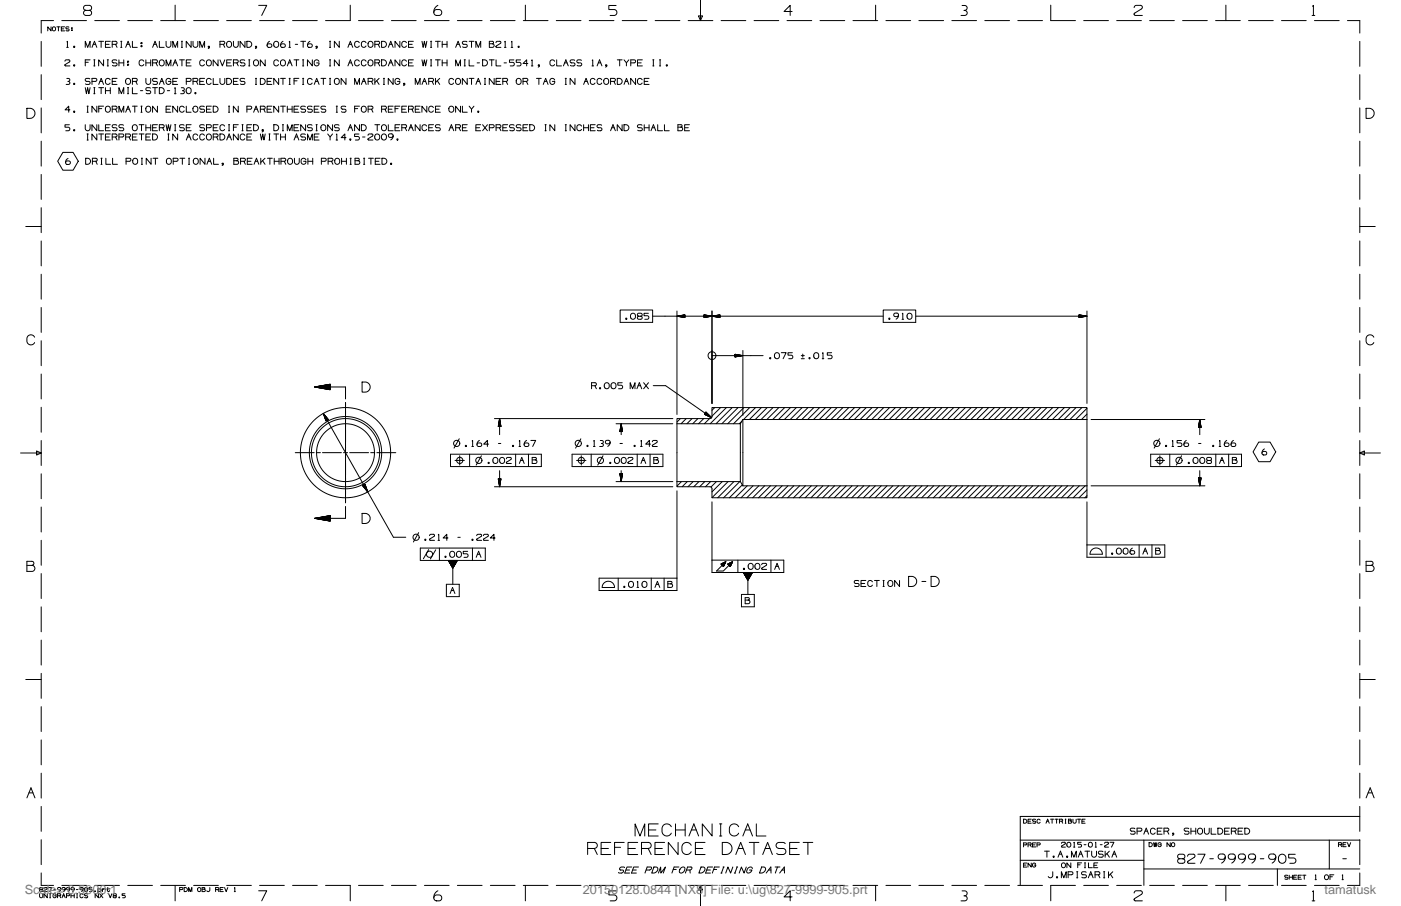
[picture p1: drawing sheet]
<svg xmlns="http://www.w3.org/2000/svg" width="432mm" height="279mm" viewBox="0 0 432 279" stroke-linecap="round" stroke-linejoin="round" font-family="sans-serif">
<defs><g id="words">
<g font-size="3.9" fill="#787878">
<text x="7.6" y="275.6">Scale= 0.5000:1</text>
<text x="179.6" y="275.6">20150128.0844 [NX8] File: u:\ug\827-9999-905.prt</text>
<text x="408.2" y="275.6">tamatusk</text>
</g>
</g></defs>
<g fill="none" stroke="#000" stroke-width=".31">
<path d="M12.7 12.8v7.7M15.7 8.3v1.2l-1-1.2v1.2M16.5 6.4h-3.8v3.8M17.5 8.3h1M18 8.3v1.2M18.9 8.9h.8M19 6.4h7.7M19.9 8.3h-1v1.2h1M20 18.9l.4-.4h.9l.2 .3-.1 .3-1.4 .9M20.5 14.6h.5M20.6 12.9l.2-.2v1.9M21.2 8.4l-.6-.1-.3 .3 .9 .4v.4h-.8"/>
<path d="M26 1.9l.4-.2h1.1a.78 .78 0 0 1 .7 .7 .78 .78 0 0 1-.7 .8 .78 .78 0 0 1 .7 .8 .78 .78 0 0 1-.7 .8h-1a.78 .78 0 0 1-.7-.8 .78 .78 0 0 1 .7-.8l-.7-.4zM26.3 14.6v-1.9l.7 1.9 .8-1.9v1.9M26.3 19.2h.9M26.5 3.2h1M27.8 18.5h-1.5v1.8M28.4 14.6l.7-1.9 .7 1.9M28.7 13.7h.8M28.9 18.5h.4M29.1 18.5v1.8M29.2 6.4h7.6M30.4 12.7h1.5M31.2 12.7v1.9"/>
<path d="M31.9 18.5v1.8l-1.5-1.8v1.8M32.5 13.7h1.1M33.1 18.5h.3M33.2 18.5v1.8M34 12.7h-1.5v1.9h1.5M34.6 14.6v-1.9h1a.47 .47 0 0 1 .5 .5 .47 .47 0 0 1-.5 .5l.5 .9M34.6 13.7h1M36 18.6l-1-.1a.47 .47 0 0 0-.4 .4 .47 .47 0 0 0 .4 .5h.6a.47 .47 0 0 1 .5 .5 .47 .47 0 0 1-.5 .4l-.9-.2M36.7 18.5v1.8M36.7 19.4h1.4M37.2 14.6h.4M37.2 12.7h.4"/>
<path d="M37.4 12.7v1.9M38.1 18.5v1.8M38.7 14.6l.8-1.9 .7 1.9M39.1 13.7h.7M39.4 6.4h7.6M40.8 12.7v1.9h1.5M44.3 18.9a.75 .75 0 0 0-.8-.4 .75 .75 0 0 0-.6 .7v.4a.75 .75 0 0 0 .6 .7 .75 .75 0 0 0 .8-.4M45 19.4h1.4M45 18.5v1.8M46.4 18.5v1.8M47 14.6l.8-1.9 .7 1.9M47 19.4h1.1"/>
<path d="M47.4 13.7h.7M49.1 12.7v1.9h1.5M49.4 18.6h.9l.3 1a.75 .75 0 0 1-.8 .7 .75 .75 0 0 1-.7-.7zM49.5 6.4h7.6M51.2 12.7v1.2a.74 .74 0 0 0 .7 .7 .74 .74 0 0 0 .8-.7v-1.2M53.3 14.6v-1.9l.7 1.9 .8-1.9v1.9M53.6 19.4h.8M54 1.6v4.8M55.3 18.5h1.5M55.9 14.6h.4M55.9 12.7h.4M56.1 12.7v1.9"/>
<path d="M56.1 18.5v1.8M57.4 19.4h1.1M58.9 12.7v1.9l-1.5-1.9v1.9M58.9 18.5h-1.5v1.8h1.5M59.5 12.7v1.2a.74 .74 0 0 0 .7 .7 .74 .74 0 0 0 .8-.7v-1.2M59.7 6.4h7.6M61.6 14.6v-1.9l.7 1.9 .8-1.9v1.9M63 18.9a.75 .75 0 0 0-.8-.4 .75 .75 0 0 0-.6 .7v.4a.75 .75 0 0 0 .6 .7 .75 .75 0 0 0 .8-.4M63.8 18.7l.5-.2 .5 .1 .3 1a.75 .75 0 0 1-.7 .7 .75 .75 0 0 1-.8-.7zM64.6 14.4v.3l-.4 .3M67.2 18.5v1.8l-1.5-1.8v1.8M67.8 14.6v-1.9h1a.47 .47 0 0 1 .5 .5 .47 .47 0 0 1-.5 .5l.5 .9"/>
<path d="M67.8 18.5l.7 1.8 .8-1.8M67.8 13.7h1M69.8 6.4h7.7M69.9 19.4h1.1M70.1 13l.4-.3 .5 .2 .4 1a.75 .75 0 0 1-.8 .7 .75 .75 0 0 1-.8-.7zM71.4 18.5h-1.5v1.8h1.5M71.9 12.7v1.2a.74 .74 0 0 0 .8 .7 .74 .74 0 0 0 .7-.7v-1.2M71.9 19.4h1.1M75.4 18.6l-.9-.1a.47 .47 0 0 0-.5 .4 .47 .47 0 0 0 .5 .5h.5a.47 .47 0 0 1 .5 .5 .47 .47 0 0 1-.5 .4l-.9-.2M75.5 12.7v1.9l-1.5-1.9v1.9M76.1 12.7h.6a.93 .93 0 0 1 .9 1 .93 .93 0 0 1-.9 .9h-.6zM76.7 18.5h.3"/>
<path d="M76.8 18.5v1.8M78.4 18.6l.6-.1 .4 .2 .3 .9a.75 .75 0 0 1-.8 .7 .75 .75 0 0 1-.7-.7zM79.1 14.4v.3l-.4 .3M79.7 1.7h2.5l-1.5 3.1M80 6.4h7.6M81.7 18.5v1.8l-1.5-1.8v1.8M82.4 13.7l1.1-.1 .2 .7-.4 .3-.7-.1-.3-.4zM83.1 12.7l-.6 .6-.2 .8M85.8 18.9a.75 .75 0 0 0-.8-.4 .75 .75 0 0 0-.6 .7v.4a.75 .75 0 0 0 .6 .7 .75 .75 0 0 0 .8-.4M86.6 13.7l1.1-.1 .2 .7-.4 .3-.7-.1-.3-.4zM86.7 18.7l.4-.2 .5 .1 .4 1a.75 .75 0 0 1-.8 .7 .75 .75 0 0 1-.7-.7zM87.2 12.7l-.5 .6-.2 .8"/>
<path d="M88.9 19.4h.8M89 14.6h.5M89.1 12.9l.2-.2v1.9M90.2 6.4h7.6M90.6 18.5h1.5M91 13.7h.7M91.4 18.5v1.8M92.7 12.7h1.5M93.3 18.5h.3M93.4 12.7v1.9M93.4 18.5v1.8M94.9 13.7l1.1-.1 .2 .7-.3 .3-.8-.1-.3-.3z"/>
<path d="M95.5 12.7l-.5 .6-.2 .8M96.3 18.5v1.8l-1.5-1.8v1.8M97.8 14.4v.3l-.4 .3M98.3 19a.76 .76 0 0 0-.8-.5 .76 .76 0 0 0-.7 .7v.4a.76 .76 0 0 0 .9 .7 .76 .76 0 0 0 .6-.9h-.7M101.6 14.6h.3M101.6 12.7h.3M101.6 18.5h.3M101.7 12.7v1.9M101.7 18.5v1.8M104.6 12.7v1.9l-1.5-1.9v1.9M104.6 18.5v1.8l-1.5-1.8v1.8M107.2 14.6l.8-1.9 .7 1.9"/>
<path d="M107.6 13.7h.7M107.6 19.4h.7M107.9 1.6v4.8h-7.6M110.5 6.4h7.6M110.7 13.2a.75 .75 0 0 0-.8-.4 .75 .75 0 0 0-.6 .7v.4a.75 .75 0 0 0 .6 .7 .75 .75 0 0 0 .8-.4M110.7 18.9a.75 .75 0 0 0-.8-.4 .75 .75 0 0 0-.6 .7v.4a.75 .75 0 0 0 .6 .7 .75 .75 0 0 0 .8-.4M112.8 13.2a.75 .75 0 0 0-.8-.4 .75 .75 0 0 0-.6 .7v.4a.75 .75 0 0 0 .6 .7 .75 .75 0 0 0 .8-.4M112.8 18.9a.75 .75 0 0 0-.8-.4 .75 .75 0 0 0-.6 .7v.4a.75 .75 0 0 0 .6 .7 .75 .75 0 0 0 .8-.4M113.7 13l.4-.3 .5 .2 .3 1a.75 .75 0 0 1-.7 .7 .75 .75 0 0 1-.8-.7zM113.7 18.6h.9l.3 1a.75 .75 0 0 1-.7 .7 .75 .75 0 0 1-.8-.7zM115.5 14.6v-1.9h1.1a.47 .47 0 0 1 .4 .5 .47 .47 0 0 1-.4 .5l.4 .9M115.5 13.7h1.1"/>
<path d="M115.5 19.4h1.1M117.6 12.7h.6a.93 .93 0 0 1 .9 1 .93 .93 0 0 1-.9 .9h-.6zM117.6 18.5h.6a.93 .93 0 0 1 .9 .9 .93 .93 0 0 1-.9 .9h-.6zM119.7 14.6l.7-1.9 .8 1.9M120.1 13.7h.7M120.1 19.4h.7M120.6 6.4h7.7M123.2 12.7v1.9l-1.5-1.9v1.9M123.2 18.5v1.8l-1.5-1.8v1.8M125.3 13.2a.75 .75 0 0 0-.9-.4 .75 .75 0 0 0-.6 .7v.4a.75 .75 0 0 0 .6 .7 .75 .75 0 0 0 .9-.4M125.3 18.9a.75 .75 0 0 0-.9-.4 .75 .75 0 0 0-.6 .7v.4a.75 .75 0 0 0 .6 .7 .75 .75 0 0 0 .9-.4M125.9 13.7h1.1"/>
<path d="M125.9 19.4h1.1M127.4 12.7h-1.5v1.9h1.5M127.4 18.5h-1.5v1.8h1.5M130.1 12.7l.3 1.9 .4-1.9 .4 1.9 .4-1.9M130.1 18.5l.3 1.8 .4-1.8 .4 1.8 .4-1.8M130.8 6.4h7.6M132.7 14.6h.4M132.7 12.7h.4M132.7 18.5h.4M132.9 12.7v1.9M132.9 18.5v1.8M134 3.1l1.4-.2a.92 .92 0 0 1 .8 .9 .92 .92 0 0 1-.8 1h-.9a.92 .92 0 0 1-.8-.7 .92 .92 0 0 1 .3-1z"/>
<path d="M134.2 12.7h1.5M134.2 18.5h1.5M134.9 12.7v1.9M134.9 18.5v1.8M135 1.7a2.26 2.26 0 0 0-1.3 2.2M136.3 13.7h1.5M136.3 12.7v1.9M136.3 18.5v1.8M136.3 19.4h1.5M137.8 12.7v1.9M137.8 18.5v1.8M140.4 14.6l.8-1.9 .7 1.9"/>
<path d="M140.8 13.7h.8M141 6.4h7.6M143.1 18.5h.3M143.2 18.5v1.8M143.9 12.9l-.9-.2a.47 .47 0 0 0-.5 .5 .47 .47 0 0 0 .5 .5h.5a.47 .47 0 0 1 .5 .4 .47 .47 0 0 1-.5 .5l-.9-.2M144.6 18.5v1.8h1.5M144.6 12.7h1.5M145.3 12.7v1.9M146.7 14.6v-1.9l.7 1.9 .8-1.9v1.9M147 19.4h.8M148.7 18.5h.6a.93 .93 0 0 1 .9 .9 .93 .93 0 0 1-.9 .9h-.6zM150.8 13.5h1a.38 .38 0 0 0 .3-.4 .38 .38 0 0 0-.4-.4h-.9v1.9h1a.56 .56 0 0 0 .5-.5 .56 .56 0 0 0-.5-.6"/>
<path d="M150.8 18.5h1.5M151.1 6.4h7.6M151.6 18.5v1.8M152.9 13.2l.3-.5 1 .1 .2 .2-.2 .4-1.3 .9M152.9 14.3l.1 .3h1.4M152.9 14.3h.1M152.9 18.5v1.8h1.5M155.3 19.4h.8M155.5 14.6h.5M155.5 12.9l.2-.2v1.9M157.5 14.6h.5M157.6 12.9l.2-.2v1.9"/>
<path d="M158.4 18.5h-1.4v.7h1a.55 .55 0 0 1 .5 .6 .55 .55 0 0 1-.5 .5h-.7M160.5 18.5h-1.4v.7h1a.55 .55 0 0 1 .5 .6 .55 .55 0 0 1-.5 .5h-.8M161.3 6.4h7.6M161.9 1.6v4.8M162.7 19.6h-1.5l1.1-1.1v1.8M163.8 18.6l.2-.1v1.8M170.9 18.9a.75 .75 0 0 0-.8-.4 .75 .75 0 0 0-.6 .7v.4a.75 .75 0 0 0 .6 .7 .75 .75 0 0 0 .8-.4M171.4 6.4h7.7M171.6 18.5v1.8h1.5M174 19.4h.8M177.1 18.6l-.9-.1a.47 .47 0 0 0-.5 .4 .47 .47 0 0 0 .5 .5h.5a.47 .47 0 0 1 .5 .5 .47 .47 0 0 1-.5 .4l-.9-.2M179.2 18.6l-1-.1a.47 .47 0 0 0-.4 .4 .47 .47 0 0 0 .4 .5h.6a.47 .47 0 0 1 .5 .5 .47 .47 0 0 1-.5 .4l-.9-.2"/>
<path d="M181.6 6.4h7.6M182.5 18.6l.2-.1v1.8M184.4 19.4h.7M189.9 1.7h-2.3v1.2h1.7a.91 .91 0 0 1 .8 .9 .91 .91 0 0 1-.8 1h-1.3M190.3 18.5h1.4M191 18.5v1.8M191.8 6.4h7.6M192.3 18.5l.8 .9v.9M193.8 18.5l-.7 .9M194.4 19.4h1a.47 .47 0 0 0 .5-.5 .47 .47 0 0 0-.5-.4h-1v1.8M196.5 19.4h1.1M198 18.5h-1.5v1.8h1.5"/>
<path d="M201.2 18.5h.3M201.4 18.5v1.8M201.9 6.4h7.6M203.3 18.5h.3M203.4 18.5v1.8M212.1 6.4h7.6M215.3 4.9h1.2l-.6 1.4zM215.9 0v6.4M222.2 6.4h7.7M232.4 6.4h7.6M242.6 6.4h7.6M244.1 3.5h-2.4l1.8-1.8v3.1"/>
<path d="M252.7 6.4h7.6M262.9 6.4h7.6M269.9 1.6v4.8M273 6.4h7.7M283.2 6.4h7.6M293.4 6.4h7.6M296.5 1.7h.9a.76 .76 0 0 1 .7 .8 .76 .76 0 0 1-.8 .7M297.1 3.2a.8 .8 0 0 1 1 .6 .8 .8 0 0 1-.7 1h-1.2M303.5 6.4h7.6M313.7 6.4h7.6M323.8 1.6v4.8h7.7M334 6.4h7.6"/>
<path d="M344.2 6.4h7.6M349.5 2.3l.4-.6h1.6a.6 .6 0 0 1 .6 .4 .6 .6 0 0 1-.3 .6l-2.1 1.3-.2 .4 .3 .4h2.3M354.3 6.4h7.6M364.5 6.4h7.6M374.6 6.4h7.7M377.8 1.6v4.8M384.8 6.4h7.6M395 6.4h7.6M404.4 4.8h.8M404.5 1.9l.3-.2v3.1M405.1 6.4h7.6M415.3 6.4h3.8v3.8"/>
<path d="M419.1 12.8v7.7M8.3 33.4h.9a1.55 1.55 0 0 1 1.6 1.6 1.55 1.55 0 0 1-1.6 1.5h-.9zM12.7 23v7.7M12.7 33.3v7.7M20 20.1l.2 .2h1.3M20 20v.1M20.6 24.2h.5a.46 .46 0 0 1 .4 .5 .46 .46 0 0 1-.5 .4M20.9 25.1a.48 .48 0 0 1 .6 .4 .48 .48 0 0 1-.4 .5h-.7M21.4 38.5h-1.4v.7h1a.55 .55 0 0 1 .5 .6 .55 .55 0 0 1-.5 .5h-.7M21.5 33.9h-1.4l1.1-1.2v1.9M26.3 27l.3 1.9 .4-1.9 .4 1.9 .4-1.9M26.3 38.5v1.1a.74 .74 0 0 0 .7 .7 .74 .74 0 0 0 .8-.7v-1.1"/>
<path d="M26.8 34.6h.4M26.8 32.7h.4M27 32.7v1.9M27.7 24.3l-1-.1a.47 .47 0 0 0-.4 .4 .47 .47 0 0 0 .4 .5h.6a.47 .47 0 0 1 .5 .5 .47 .47 0 0 1-.5 .4l-.9-.1M28.4 25.1h1a.47 .47 0 0 0 .4-.5 .47 .47 0 0 0-.4-.4h-1v1.8M28.9 20.3h.4M28.9 28.9h.4M28.9 27h.4M29.1 27v1.9M29.8 32.7v1.9l-1.5-1.9v1.9M29.8 38.5v1.8l-1.5-1.8v1.8M30.4 38.5v1.8h1.5"/>
<path d="M30.4 26l.8-1.8 .7 1.8M30.4 27h1.5M30.4 33.5h1M30.8 25.1h.7M31.2 27v1.9M31.9 32.7h-1.5v1.9M32.5 27v1.9M32.5 28h1.5M32.5 39.4h1.1M32.8 32.9h.9l.3 1a.75 .75 0 0 1-.8 .7 .75 .75 0 0 1-.7-.7zM33.1 20.3h.3M33.9 24.6a.75 .75 0 0 0-.8-.4 .75 .75 0 0 0-.6 .7v.4a.75 .75 0 0 0 .6 .7 .75 .75 0 0 0 .8-.4"/>
<path d="M34 38.5h-1.5v1.8h1.5M34 27v1.9M34.6 34.6v-1.9h1a.47 .47 0 0 1 .5 .5 .47 .47 0 0 1-.5 .5l.5 .9M34.6 25.1h1.1M34.6 33.7h1M35 39.4h.1M35 39.4h.6a.47 .47 0 0 1 .5 .5 .47 .47 0 0 1-.5 .4l-.9-.2M36 38.6l-1-.1a.46 .46 0 0 0-.4 .4 .46 .46 0 0 0 .4 .5M36.1 24.2h-1.5v1.8h1.5M36.7 28.9v-1.9l.7 1.9 .7-1.9v1.9M36.7 34.6v-1.9l.7 1.9 .7-1.9v1.9M37 39.4h.1"/>
<path d="M37.1 39.4h.6a.47 .47 0 0 1 .4 .5 .47 .47 0 0 1-.4 .4l-1-.2M38 38.6l-.9-.1a.46 .46 0 0 0-.5 .4 .46 .46 0 0 0 .4 .5M38.7 34.6l.8-1.9 .7 1.9M39 24.3h.9l.3 1a.75 .75 0 0 1-.7 .7 .75 .75 0 0 1-.8-.7zM39.1 33.7h.7M39.3 28.9h.3M39.3 27h.3M39.5 27v1.9M40.8 26v-1.8h1a.47 .47 0 0 1 .5 .4 .47 .47 0 0 1-.5 .5l.5 .9M40.8 27v1.9h1.5M40.8 25.1h1M40.8 32.7h1.5"/>
<path d="M41.1 38.6h.9l.3 1a.75 .75 0 0 1-.8 .7 .75 .75 0 0 1-.7-.7zM41.5 32.7v1.9M42.9 38.5h1.5M43.3 28h.7M43.4 34.6h.4M43.4 32.7h.4M43.6 32.7v1.9M43.6 38.5v1.8M45 24.2v1.1a.74 .74 0 0 0 .7 .7 .74 .74 0 0 0 .7-.7v-1.1M45 38.5v1.8M45 39.4h1.4M45.2 32.9h.9l.3 1a.75 .75 0 0 1-.7 .7 .75 .75 0 0 1-.8-.7z"/>
<path d="M46.3 27.2l-.9-.2a.47 .47 0 0 0-.5 .5 .47 .47 0 0 0 .5 .5h.6a.47 .47 0 0 1 .4 .4 .47 .47 0 0 1-.4 .5l-1-.2M46.4 38.5v1.8M47 20.3v-1.8h1.1a.47 .47 0 0 1 .4 .4 .47 .47 0 0 1-.4 .5l.4 .9M47 27h1.5M47 39.4h1.2M47.8 27v1.9M48.4 24.3l-.9-.1a.47 .47 0 0 0-.5 .4 .47 .47 0 0 0 .5 .5h.5a.47 .47 0 0 1 .5 .5 .47 .47 0 0 1-.5 .4l-.9-.1M48.5 32.7v1.9l-1.5-1.9v1.9M48.5 38.5h-1.5v1.8h1.5M49.1 27h.6a.93 .93 0 0 1 .9 1 .93 .93 0 0 1-.9 .9h-.6zM49.1 26l.8-1.8 .7 1.8M49.1 39.4h1"/>
<path d="M49.5 25.1h.7M51.2 20.3v-1.8l.7 1.8 .8-1.8v1.8M51.2 38.5l.3 1.8 .4-1.8 .4 1.8 .4-1.8M51.2 33.7h1.1M51.6 28h.7M52.6 24.7a.75 .75 0 0 0-.8-.5 .75 .75 0 0 0-.6 .7v.4a.76 .76 0 0 0 .8 .7 .76 .76 0 0 0 .7-.9h-.8M52.7 32.7h-1.5v1.9h1.5M53.3 20.3l.7-1.8 .8 1.8M53.3 25.1h1.1M53.8 28.9h.5M53.8 38.5h.4M53.8 27.2l.2-.2v1.9"/>
<path d="M54 38.5v1.8M54.8 24.2h-1.5v1.8h1.5M54.8 32.7v1.9l-1.6-1.9v1.9M55.9 27h.5a.46 .46 0 0 1 .4 .5 .46 .46 0 0 1-.5 .5M56.2 28a.48 .48 0 0 1 .6 .3 .48 .48 0 0 1-.4 .6h-.7M56.7 38.6l-.9-.1a.47 .47 0 0 0-.5 .4 .47 .47 0 0 0 .5 .5h.5a.47 .47 0 0 1 .5 .5 .47 .47 0 0 1-.5 .4l-.9-.2M56.8 33.2a.75 .75 0 0 0-.9-.4 .75 .75 0 0 0-.6 .7v.4a.75 .75 0 0 0 .6 .7 .75 .75 0 0 0 .9-.4M57.4 25.1h1a.47 .47 0 0 0 .5-.5 .47 .47 0 0 0-.5-.4h-1v1.8M57.4 32.7v1.9h1.5M57.4 39.4h1.1M58.9 38.5h-1.5v1.8h1.5M59.5 26v-1.8h1a.47 .47 0 0 1 .5 .4 .47 .47 0 0 1-.5 .5l.5 .9"/>
<path d="M59.5 25.1h1M59.7 33l.4-.3 .6 .2 .3 1a.75 .75 0 0 1-.8 .7 .75 .75 0 0 1-.7-.7zM61.6 25.1h1.1M63 32.9l-1-.2a.47 .47 0 0 0-.5 .5 .47 .47 0 0 0 .5 .5h.6a.47 .47 0 0 1 .5 .4 .47 .47 0 0 1-.5 .5l-1-.2M63 38.6l-1-.1a.47 .47 0 0 0-.5 .4 .47 .47 0 0 0 .5 .5h.6a.47 .47 0 0 1 .5 .5 .47 .47 0 0 1-.5 .4l-1-.2M63.1 24.2h-1.5v1.8h1.5M63.6 39.4h1.1a.47 .47 0 0 0 .4-.5 .47 .47 0 0 0-.4-.4h-1.1v1.8M63.6 33.7h1.2M65.1 24.6a.75 .75 0 0 0-.9-.4 .75 .75 0 0 0-.6 .7v.4a.75 .75 0 0 0 .6 .7 .75 .75 0 0 0 .9-.4M65.1 32.7h-1.5v1.9h1.5M65.7 24.2v1.8h1.5M65.7 32.7h.6a.93 .93 0 0 1 .9 1 .93 .93 0 0 1-.9 .9h-.6z"/>
<path d="M65.7 39.4h1.1M67.2 38.5h-1.5v1.8h1.5M67.8 24.2v1.1a.74 .74 0 0 0 .7 .7 .74 .74 0 0 0 .8-.7v-1.1M69.2 38.9a.75 .75 0 0 0-.8-.4 .75 .75 0 0 0-.6 .7v.4a.75 .75 0 0 0 .6 .7 .75 .75 0 0 0 .8-.4M69.9 24.2h.5a.93 .93 0 0 1 1 .9 .93 .93 0 0 1-1 .9h-.5zM70.4 34.6h.4M70.4 32.7h.4M70.4 38.5h.4M70.6 32.7v1.9M70.6 38.5v1.8M71.9 20.3v-1.8h1.1a.47 .47 0 0 1 .4 .4 .47 .47 0 0 1-.4 .5l.4 .9M71.9 25.1h1.2"/>
<path d="M71.9 39.2h1M73.4 24.2h-1.5v1.8h1.5M73.4 32.7v1.9l-1.5-1.9v1.9M73.4 38.5h-1.5v1.8M74.4 25.1h.1M74.5 25.1h.5a.47 .47 0 0 1 .5 .5 .47 .47 0 0 1-.5 .4l-.9-.1M74.6 38.5h.3M74.8 38.5v1.8M75.4 24.3l-.9-.1a.46 .46 0 0 0-.5 .4 .46 .46 0 0 0 .4 .5M76.1 33.7h1a.47 .47 0 0 0 .5-.5 .47 .47 0 0 0-.5-.5h-1v1.9M76.1 39.4h1.1M76.7 20.3h.3"/>
<path d="M77.6 38.5h-1.5v1.8h1.5M78.2 38.5h.5a.93 .93 0 0 1 1 .9 .93 .93 0 0 1-1 .9h-.5zM78.2 34.6l.7-1.9 .8 1.9M78.5 33.7h.8M78.7 26h.4M78.7 24.2h.4M78.9 24.2v1.8M80.2 24.2h.6a.93 .93 0 0 1 .9 .9 .93 .93 0 0 1-.9 .9h-.6zM80.2 34.6v-1.9h1.1a.47 .47 0 0 1 .4 .5 .47 .47 0 0 1-.4 .5l.4 .9M80.2 33.7h1.1M82.3 25.1h1.2M82.3 33.7h1.2"/>
<path d="M83.8 24.2h-1.5v1.8h1.5M83.8 32.7h-1.5v1.9h1.5M84.4 38.5h.6a.93 .93 0 0 1 .9 .9 .93 .93 0 0 1-.9 .9h-.6zM85.9 24.2v1.8l-1.5-1.8v1.8M85.9 32.7v1.9l-1.5-1.9v1.9M86.5 24.2h1.5M86.5 32.7h1.5M87 38.5h.4M87.2 24.2v1.8M87.2 32.7v1.9M87.2 38.5v1.8M88.5 20.3l.8-1.8 .7 1.8"/>
<path d="M88.5 33.7h1.5M88.5 32.7v1.9M89.1 26h.4M89.1 24.2h.4M89.3 24.2v1.8M90 32.7v1.9M90.6 24.9h1M90.6 33.7h1.2M90.6 39.4h1.2M92.1 32.7h-1.5v1.9h1.5M92.1 38.5h-1.5v1.8h1.5M92.1 24.2h-1.5v1.8"/>
<path d="M93.3 20.3h.3M93.3 26h.3M93.3 24.2h.3M93.4 24.2v1.8M94.1 32.9l-1-.2a.47 .47 0 0 0-.4 .5 .47 .47 0 0 0 .4 .5h.6a.47 .47 0 0 1 .5 .4 .47 .47 0 0 1-.5 .5l-.9-.2M94.2 38.5v1.8l-1.5-1.8v1.8M96.2 32.9l-1-.2a.47 .47 0 0 0-.4 .5 .47 .47 0 0 0 .4 .5h.6a.47 .47 0 0 1 .5 .4 .47 .47 0 0 1-.5 .5l-.9-.2M96.2 38.6l-1-.1a.47 .47 0 0 0-.4 .4 .47 .47 0 0 0 .4 .5h.6a.47 .47 0 0 1 .5 .5 .47 .47 0 0 1-.5 .4l-.9-.2M96.2 24.6a.75 .75 0 0 0-.8-.4 .75 .75 0 0 0-.6 .7v.4a.75 .75 0 0 0 .6 .7 .75 .75 0 0 0 .8-.4M96.9 26l.7-1.8 .7 1.8M96.9 33.7h1.1M97.2 25.1h.8"/>
<path d="M97.4 38.5h.4M97.6 38.5v1.8M98.3 32.7h-1.4v1.9h1.4M98.9 24.2h1.5M99.2 38.6h.9l.3 1a.75 .75 0 0 1-.7 .7 .75 .75 0 0 1-.8-.7zM99.7 24.2v1.8M100.3 32.9l-.9-.2a.47 .47 0 0 0-.5 .5 .47 .47 0 0 0 .5 .5h.5a.47 .47 0 0 1 .5 .4 .47 .47 0 0 1-.5 .5l-.9-.2M101.6 20.3h.3M101.6 26h.3M101.6 24.2h.3M101.7 24.2v1.8M102.5 38.5v1.8l-1.5-1.8v1.8"/>
<path d="M103.4 24.3h.8l.4 1a.75 .75 0 0 1-.8 .7 .75 .75 0 0 1-.7-.7zM103.5 39.4h.1M103.5 39.4h.6a.47 .47 0 0 1 .5 .5 .47 .47 0 0 1-.5 .4l-.9-.2M103.6 34.6h.4M103.6 32.7h.4M103.8 32.7v1.9M104.5 38.6l-1-.1a.46 .46 0 0 0-.4 .4 .46 .46 0 0 0 .4 .5M105.5 33.7h.1M105.6 33.7h.6a.47 .47 0 0 1 .4 .4 .47 .47 0 0 1-.4 .5l-1-.2M106.5 32.9l-.9-.2a.46 .46 0 0 0-.5 .5 .46 .46 0 0 0 .4 .5M106.6 24.2v1.8l-1.5-1.8v1.8M107.2 20.3l.8-1.8 .7 1.8"/>
<path d="M107.6 39.4h.7M109.3 26v-1.8l.8 1.8 .7-1.8v1.8M109.3 33.5h.9M110.8 38.5v1.8l-1.5-1.8v1.8M110.8 32.7h-1.5v1.9M111.4 38.5h.5a.93 .93 0 0 1 1 .9 .93 .93 0 0 1-1 .9h-.5zM111.4 26l.7-1.8 .8 1.8M111.7 32.9l.5-.2 .5 .3 .2 .9a.75 .75 0 0 1-.8 .7 .75 .75 0 0 1-.7-.7zM111.8 25.1h.7M113.5 26v-1.8h1a.47 .47 0 0 1 .4 .4 .47 .47 0 0 1-.4 .5l.4 .9M113.5 34.6v-1.9h1a.47 .47 0 0 1 .4 .5 .47 .47 0 0 1-.4 .5l.4 .9M113.5 25.1h1"/>
<path d="M113.5 33.7h1M115.5 20.3v-1.8h1.1a.47 .47 0 0 1 .4 .4 .47 .47 0 0 1-.4 .5l.4 .9M115.5 24.2v1.8M115.5 38.5h1.5M116.1 24.9l.7 1.1M116.3 38.5v1.8M116.8 24.2l-1.3 1.3M117.6 34.6v-1.9h1a.47 .47 0 0 1 .5 .5 .47 .47 0 0 1-.5 .5l.5 .9M117.6 33.7h1M117.9 38.6h.9l.3 1a.75 .75 0 0 1-.8 .7 .75 .75 0 0 1-.7-.7zM118.2 26h.3M118.2 24.2h.3"/>
<path d="M118.3 24.2v1.8M119.7 38.5v1.8h1.5M119.7 20.3l.7-1.8 .8 1.8M119.7 33.7h1.1M121.2 24.2v1.8l-1.5-1.8v1.8M121.2 32.7h-1.5v1.9h1.5M121.8 33.5h.9M121.8 39.4h1.1M123.2 24.7a.75 .75 0 0 0-.8-.5 .75 .75 0 0 0-.7 .7v.4a.76 .76 0 0 0 .9 .7 .76 .76 0 0 0 .6-.9h-.7M123.2 38.5h-1.4v1.8h1.4M123.2 32.7h-1.4v1.9M123.8 33.7h1.2"/>
<path d="M123.8 39.4h1.1M124.7 25.9v.3l-.3 .2M125.3 32.7h-1.5v1.9h1.5M125.9 34.6v-1.9h1a.47 .47 0 0 1 .5 .5 .47 .47 0 0 1-.5 .5l.5 .9M125.9 33.7h1M126.3 39.4h.7M128 26v-1.8l.7 1.8 .8-1.8v1.8M128 33.7h1.1M129.5 32.7h-1.5v1.9h1.5M129.5 38.5v1.8l-1.5-1.8v1.8M130.1 26l.7-1.8 .8 1.8M130.4 25.1h.8"/>
<path d="M131.5 38.9a.75 .75 0 0 0-.9-.4 .75 .75 0 0 0-.5 .7v.4a.75 .75 0 0 0 .5 .7 .75 .75 0 0 0 .9-.4M131.6 32.7v1.9l-1.6-1.9v1.9M132.1 26v-1.8h1.1a.47 .47 0 0 1 .4 .4 .47 .47 0 0 1-.4 .5l.4 .9M132.1 25.1h1.1M132.1 39.4h1.2M132.7 20.3h.4M133.6 33.2a.75 .75 0 0 0-.9-.4 .75 .75 0 0 0-.6 .7v.4a.75 .75 0 0 0 .6 .7 .75 .75 0 0 0 .9-.4M133.6 38.5h-1.5v1.8h1.5M134.2 24.2v1.8M134.2 33.7h1.1M134.8 24.9l.7 1.1M135.5 24.2l-1.3 1.3"/>
<path d="M135.6 38.6l-.9-.1a.47 .47 0 0 0-.5 .4 .47 .47 0 0 0 .5 .5h.5a.47 .47 0 0 1 .5 .5 .47 .47 0 0 1-.5 .4l-.9-.2M135.7 32.7h-1.5v1.9h1.5M138.6 32.9h.9l.4 1a.75 .75 0 0 1-.8 .7 .75 .75 0 0 1-.8-.7zM138.7 39.4h.8M139.8 24.6a.75 .75 0 0 0-.9-.4 .75 .75 0 0 0-.5 .7v.4a.75 .75 0 0 0 .6 .7 .75 .75 0 0 0 .8-.4M140.4 20.3v-1.8l.8 1.8 .7-1.8v1.8M140.4 39.4h1.1M140.7 24.3h.9l.3 1a.75 .75 0 0 1-.7 .7 .75 .75 0 0 1-.8-.7zM141.9 32.7v1.9l-1.5-1.9v1.9M142.5 32.7v1.9h1.5M142.5 39.4h1.1M143.1 20.3h.3"/>
<path d="M144 24.2v1.8l-1.5-1.8v1.8M144 38.5h-1.5v1.8h1.5M144.6 32.7l.7 1v.9M144.6 24.2h1.5M145.3 24.2v1.8M146.1 32.7l-.8 1M146.7 26l.7-1.8 .8 1.8M146.7 39.4h1.1M147 25.1h.8M148.2 38.5h-1.5v1.8h1.5M148.7 38.5l1.5 1.8M149.3 26h.4"/>
<path d="M149.3 24.2h.4M149.5 24.2v1.8M150.2 38.5l-1.5 1.8M150.8 39.4h1a.47 .47 0 0 0 .5-.5 .47 .47 0 0 0-.5-.4h-1v1.8M152.3 24.2v1.8l-1.5-1.8v1.8M152.9 25.1h1.1M152.9 39.4h1M154.4 24.2h-1.5v1.8h1.5M155 26v-1.8h1a.47 .47 0 0 1 .5 .4 .47 .47 0 0 1-.5 .5l.5 .9M155 25.1h1M155 39.4h1.1M156.5 38.5h-1.5v1.8h1.5"/>
<path d="M158.4 38.6l-.9-.1a.47 .47 0 0 0-.5 .4 .47 .47 0 0 0 .5 .5h.6a.47 .47 0 0 1 .4 .5 .47 .47 0 0 1-.4 .4l-1-.2M159.4 24.3h.9l.3 1a.75 .75 0 0 1-.7 .7 .75 .75 0 0 1-.8-.7zM160.5 38.6l-.9-.1a.47 .47 0 0 0-.5 .4 .47 .47 0 0 0 .5 .5h.5a.47 .47 0 0 1 .5 .5 .47 .47 0 0 1-.5 .4l-.9-.2M161.2 26v-1.8h1a.47 .47 0 0 1 .5 .4 .47 .47 0 0 1-.5 .5l.5 .9M161.2 25.1h1M161.2 39.4h1.1M162.7 38.5h-1.5v1.8h1.5M163.3 38.5h.5a.93 .93 0 0 1 1 .9 .93 .93 0 0 1-1 .9h-.5zM163.8 20.3h.5M165.3 24.2h1.5M166.1 24.2v1.8M166.3 20.1v.4l-.4 .2"/>
<path d="M167.4 26l.8-1.8 .7 1.8M167.8 25.1h.7M168 38.5h.3M168.2 38.5v1.8M170.9 24.7a.76 .76 0 0 0-.8-.5 .76 .76 0 0 0-.6 .7v.4a.76 .76 0 0 0 .8 .7 .76 .76 0 0 0 .7-.9h-.8M171 38.5v1.8l-1.5-1.8v1.8M173.7 20.3l.7-1.8 .7 1.8M174.2 26h.4M174.2 24.2h.4M174.2 38.5h.4M174.4 24.2v1.8M174.4 38.5v1.8"/>
<path d="M177.2 24.2v1.8l-1.5-1.8v1.8M177.2 38.5v1.8l-1.5-1.8v1.8M179.2 38.9a.75 .75 0 0 0-.8-.4 .75 .75 0 0 0-.6 .7v.4a.75 .75 0 0 0 .6 .7 .75 .75 0 0 0 .8-.4M179.9 26l.7-1.8 .8 1.8M179.9 39.4h1.5M179.9 38.5v1.8M180.3 25.1h.7M181.4 38.5v1.8M182 39.4h1.1M182.4 20.3h.5M183.4 24.6a.75 .75 0 0 0-.9-.4 .75 .75 0 0 0-.5 .7v.4a.75 .75 0 0 0 .5 .7 .75 .75 0 0 0 .9-.4M183.4 38.5h-1.4v1.8h1.4"/>
<path d="M184 20.3l.8-1.8 .7 1.8M185.4 38.6l-.9-.1a.47 .47 0 0 0-.5 .4 .47 .47 0 0 0 .5 .5h.5a.47 .47 0 0 1 .5 .5 .47 .47 0 0 1-.5 .4l-.9-.2M185.5 24.6a.75 .75 0 0 0-.9-.4 .75 .75 0 0 0-.6 .7v.4a.75 .75 0 0 0 .6 .7 .75 .75 0 0 0 .9-.4M186.3 24.4l.4-.2 .6 .1 .3 1a.75 .75 0 0 1-.8 .7 .75 .75 0 0 1-.7-.7zM187 20.1v.4l-.4 .2M188.2 26v-1.8h1a.47 .47 0 0 1 .5 .4 .47 .47 0 0 1-.5 .5l.5 .9M188.2 25.1h1M188.6 39.4h.7M190.3 24.2h.5a.93 .93 0 0 1 .9 .9 .93 .93 0 0 1-.9 .9h-.5zM191.7 38.5v1.8l-1.5-1.8v1.8M192.3 38.5h.6a.93 .93 0 0 1 .9 .9 .93 .93 0 0 1-.9 .9h-.6zM192.3 26l.8-1.8 .7 1.8"/>
<path d="M192.7 25.1h.7M195.9 24.2v1.8l-1.5-1.8v1.8M197.9 38.6l-1-.1a.47 .47 0 0 0-.4 .4 .47 .47 0 0 0 .4 .5h.6a.47 .47 0 0 1 .5 .5 .47 .47 0 0 1-.5 .4l-.9-.2M197.9 24.6a.75 .75 0 0 0-.8-.4 .75 .75 0 0 0-.6 .7v.4a.75 .75 0 0 0 .6 .7 .75 .75 0 0 0 .8-.4M198.6 25.1h1.1M198.6 39.4h1.4M198.6 38.5v1.8M200 24.2h-1.4v1.8h1.4M200 38.5v1.8M201 39.4h.7M201.2 20.3h.3M202.7 38.5v1.8h1.5"/>
<path d="M203.3 20.3h.3M204.8 38.5v1.8h1.5M208.9 39.2h1M210 39.2h-.1M210.1 39.1a.37 .37 0 0 0 .1-.4 .37 .37 0 0 0-.4-.2h-.9v1.8h1a.55 .55 0 0 0 .5-.5 .55 .55 0 0 0-.5-.6M210.1 39.1l-.1 .1M211 39.4h1.1M212.5 38.5h-1.5v1.8h1.5M419.1 23v7.7M419.1 33.3v7.7M421 33.4h1a1.55 1.55 0 0 1 1.5 1.6 1.55 1.55 0 0 1-1.5 1.5h-1zM12.7 43.5v7.7"/>
<path d="M12.7 53.8v7.7M19.4 47h3.1l1.6 2.7-1.6 2.8h-3.1l-1.6-2.8zM20.3 49.8l1-.2 .3 .2 .1 .5-.5 .4h-.5l-.5-.4zM21 48.9l-.6 .5-.2 .8M26.4 48.8h.6a.93 .93 0 0 1 .9 .9 .93 .93 0 0 1-.9 1h-.6zM26.8 43.2h.4M26.8 41.3h.4M27 41.3v1.9M28.5 50.7v-1.9h1a.47 .47 0 0 1 .5 .5 .47 .47 0 0 1-.5 .4l.5 1M28.5 49.7h1M29.8 41.3v1.9l-1.5-1.9v1.9M30.4 41.3h1.5"/>
<path d="M31.1 48.8h.4M31.1 50.7h.4M31.2 41.3v1.9M31.3 48.8v1.9M32.5 42.2h1.1M32.6 48.8v1.9h1.5M34 41.3h-1.5v1.9h1.5M34.6 43.2v-1.9h1a.47 .47 0 0 1 .5 .5 .47 .47 0 0 1-.5 .4l.5 1M34.6 42.2h1M34.7 48.8v1.9h1.5M36.7 42.2h1a.47 .47 0 0 0 .4-.4 .47 .47 0 0 0-.4-.5h-1v1.9M38.7 43.2v-1.9h1.1a.47 .47 0 0 1 .4 .5 .47 .47 0 0 1-.4 .4l.4 1"/>
<path d="M38.7 42.2h1.1M38.9 49.7h1a.47 .47 0 0 0 .4-.4 .47 .47 0 0 0-.4-.5h-1v1.9M40.8 42.2h1.1M41.2 48.9h.9l.3 1a.75 .75 0 0 1-.7 .8 .75 .75 0 0 1-.8-.8zM42.3 41.3h-1.5v1.9h1.5M42.9 41.3h1.5M43.6 48.8h.3M43.6 50.7h.3M43.6 41.3v1.9M43.7 48.8v1.9M45 42.2h1.1M46.4 41.3h-1.4v1.9h1.4"/>
<path d="M46.6 48.8v1.9l-1.5-1.9v1.9M47 41.3h.6a.93 .93 0 0 1 .9 1 .93 .93 0 0 1-.9 .9h-.6zM47.2 48.8h1.4M47.9 48.8v1.9M49.1 40.3v-1.8h1a.47 .47 0 0 1 .5 .4 .47 .47 0 0 1-.5 .5l.5 .9M51.6 48.9h.9l.3 1a.75 .75 0 0 1-.8 .8 .75 .75 0 0 1-.7-.8zM51.7 43.2h.4M51.7 41.3h.4M51.9 41.3v1.9M53.4 49.7h1a.47 .47 0 0 0 .5-.4 .47 .47 0 0 0-.5-.5h-1v1.9M53.8 40.3h.4M54.8 41.3v1.9l-1.6-1.9v1.9"/>
<path d="M55.5 48.8h1.4M56.2 48.8v1.9M57.4 43.2l.8-1.9 .7 1.9M57.8 42.2h.7M58.1 48.8h.4M58.1 50.7h.4M58.3 48.8v1.9M59.8 49l.4-.2 .6 .1 .3 1a.75 .75 0 0 1-.8 .8 .75 .75 0 0 1-.7-.8zM60.9 41.8a.75 .75 0 0 0-.8-.5 .75 .75 0 0 0-.6 .8v.3a.75 .75 0 0 0 .6 .8 .75 .75 0 0 0 .8-.5M63 41.8a.75 .75 0 0 0-.8-.5 .75 .75 0 0 0-.6 .8v.3a.75 .75 0 0 0 .6 .8 .75 .75 0 0 0 .8-.5M63.2 48.8v1.9l-1.5-1.9v1.9M63.8 50.7l.7-1.9 .8 1.9"/>
<path d="M63.8 41.5l.5-.2 .5 .2 .3 .9a.75 .75 0 0 1-.7 .8 .75 .75 0 0 1-.8-.8zM64.1 49.7h.8M65.7 43.2v-1.9h1a.47 .47 0 0 1 .5 .5 .47 .47 0 0 1-.5 .4l.5 1M65.7 42.2h1M65.8 48.8v1.9h1.5M67.8 41.3h.5a.93 .93 0 0 1 1 1 .93 .93 0 0 1-1 .9h-.5zM68.8 50.5v.3l-.4 .3M69.9 43.2l.7-1.9 .8 1.9M70.2 42.2h.8M70.4 40.3h.4M72.1 49.6h.9a.38 .38 0 0 0 .4-.4 .38 .38 0 0 0-.4-.4h-.9v1.9h.9a.56 .56 0 0 0 .6-.6 .56 .56 0 0 0-.6-.5M73.4 41.3v1.9l-1.5-1.9v1.9"/>
<path d="M74.1 50.7v-1.9h1.1a.47 .47 0 0 1 .4 .5 .47 .47 0 0 1-.4 .4l.4 1M74.1 49.7h1.1M74.6 40.3h.3M75.4 41.8a.75 .75 0 0 0-.8-.5 .75 .75 0 0 0-.6 .8v.3a.75 .75 0 0 0 .6 .8 .75 .75 0 0 0 .8-.5M76.1 42.2h1.1M76.2 49.7h1.2M77.6 41.3h-1.5v1.9h1.5M77.7 48.8h-1.5v1.9h1.5M78.3 50.7l.7-1.9 .8 1.9M78.7 49.7h.7M80.2 41.3l.4 1.9 .4-1.9 .4 1.9 .3-1.9M80.4 48.8v1.9"/>
<path d="M80.9 49.5l.8 1.2M81.2 40.1v.4l-.4 .2M81.7 48.8l-1.3 1.3M82.4 48.8h1.5M82.9 43.2h.3M82.9 41.3h.3M83.1 41.3v1.9M83.2 48.8v1.9M84.4 41.3h1.5M84.5 49.7h1.5M84.5 48.8v1.9M85.1 41.3v1.9"/>
<path d="M86 48.8v1.9M86.5 42.2h1.5M86.5 41.3v1.9M86.6 50.7v-1.9h1a.47 .47 0 0 1 .5 .5 .47 .47 0 0 1-.5 .4l.5 1M86.6 49.7h1M87 40.3h.4M88 41.3v1.9M88.5 40.3v-1.8l.8 1.8 .7-1.8v1.8M88.9 48.9h.9l.4 1a.75 .75 0 0 1-.8 .8 .75 .75 0 0 1-.7-.8zM90.6 43.2l.8-1.9 .7 1.9M90.7 48.8v1.1a.74 .74 0 0 0 .8 .8 .74 .74 0 0 0 .7-.8v-1.1M91 42.2h.7"/>
<path d="M94.1 41.5l-1-.2a.47 .47 0 0 0-.4 .5 .47 .47 0 0 0 .4 .4h.6a.47 .47 0 0 1 .5 .5 .47 .47 0 0 1-.5 .5l-.9-.2M94.3 49.3a.75 .75 0 0 0-.9-.5 .75 .75 0 0 0-.6 .8v.3a.76 .76 0 0 0 .9 .8 .76 .76 0 0 0 .6-1h-.7M94.8 43.2v-1.9l.7 1.9 .8-1.9v1.9M94.9 49.7h1.5M94.9 48.8v1.9M96.4 48.8v1.9M96.9 42.2h1.1M97.4 40.3h.4M98.3 41.3h-1.4v1.9h1.4M99 49.7h1.1a.47 .47 0 0 0 .4-.4 .47 .47 0 0 0-.4-.5h-1.1v1.9M101 41.3l.7 .9v1M101.1 50.7v-1.9h1.1a.47 .47 0 0 1 .4 .5 .47 .47 0 0 1-.4 .4l.4 1"/>
<path d="M101.1 49.7h1.1M102.5 41.3l-.8 .9M103.4 49l.4-.2 .6 .1 .3 1a.75 .75 0 0 1-.8 .8 .75 .75 0 0 1-.7-.8zM103.6 43.2h.5M103.7 41.5l.1-.2v1.9M105.3 49.7h1.5M105.3 48.8v1.9M106.6 42.4h-1.4l1.1-1.1v1.9M106.8 48.8v1.9M107.2 40.3l.8-1.8 .7 1.8M107.9 48.8h.4M107.9 50.7h.4"/>
<path d="M108.1 48.8v1.9M109.4 49.6h1a.38 .38 0 0 0 .3-.4 .38 .38 0 0 0-.4-.4h-.9v1.9h1a.56 .56 0 0 0 .5-.6 .56 .56 0 0 0-.5-.5M110.6 41.3h-1.3v.8h1a.55 .55 0 0 1 .5 .5 .55 .55 0 0 1-.5 .6h-.8M111.8 42.2h.7M112.1 48.8h.3M112.1 50.7h.3M112.2 48.8v1.9M113.4 41.7l.4-.4h.9l.2 .3-.1 .4-1.4 .9M113.4 42.9l.2 .3h1.3M113.4 42.9h.1M113.6 48.8h1.5M114.3 48.8v1.9"/>
<path d="M115.7 49.7h1.1M117.1 48.8h-1.4v1.9h1.4M117.7 48.8h.6a.93 .93 0 0 1 .9 .9 .93 .93 0 0 1-.9 1h-.6zM119.8 41.5l1.1-.2 .2 .8-.4 .3-.7-.1-.3-.3zM121.2 41.8l-.2 .8-.6 .5M123.8 40.3v-1.8h1.1a.47 .47 0 0 1 .4 .4 .47 .47 0 0 1-.4 .5l.4 .9M125.9 40.3l.8-1.8 .7 1.8M138.4 40.3l.7-1.8 .8 1.8M140.4 40.3v-1.8h1.1a.47 .47 0 0 1 .4 .4 .47 .47 0 0 1-.4 .5l.4 .9M152.9 40.3v-1.8h1a.47 .47 0 0 1 .5 .4 .47 .47 0 0 1-.5 .5l.5 .9M168 40.3h.3M174.2 40.3h.4"/>
<path d="M188.2 40.3l.7-1.8 .8 1.8M200.6 40.3l.8-1.8 .7 1.8M419.1 43.5v7.7M419.1 53.8v7.7M7.9 69.8h4.8M12.7 64.1v7.6M12.7 74.3v7.7M419.1 69.8h4.8M419.1 64.1v7.6M419.1 74.3v7.7M12.7 84.6v7.7M12.7 94.8v7.7"/>
<path d="M191.1 95.6h10.1v3.8h-10.1zM196.6 96.7l.9-.1a.47 .47 0 0 1 .4 .5 .47 .47 0 0 1-.4 .4 .47 .47 0 0 1 .4 .5 .47 .47 0 0 1-.4 .5h-.6a.47 .47 0 0 1-.5-.5 .47 .47 0 0 1 .5-.5l-.4-.2zM196.9 97.5h.6M199.8 96.6h-1.3v.8h1a.55 .55 0 0 1 .5 .5 .55 .55 0 0 1-.5 .6h-.8M201.2 97.5h71M208.6 97.5l2.5-.4v.8zM208.6 95.9v31.9M208.7 97.5h2.4M209.2 97.6h1.9M209.2 97.4h1.9M209.6 97.7h1.5M209.6 97.3h1.5"/>
<path d="M210.1 97.7h1M210.1 97.3h1M210.5 97.8h.6M210.5 97.2h.6M211 97.9h.1M211 97.1h.1M217 97.1v.8l4.9-.8v.8M217 97.1l4.9 .8M217 97.9h.1M217 97.1h.1M217 97.1l.5 .1M217 97.2l1 .1"/>
<path d="M217 97.3h1.5M217 97.4h1.9M217.5 97.8l-.5 .1M218 97.7l-1 .1M218.5 97.7h-1.5M218.9 97.6h-1.9M219.4 97.5l-2.4 .1M219.4 95.9v28.5M219.5 97.5h2.4M220 97.6h1.9M220 97.4h1.9M220.4 97.7h1.5"/>
<path d="M220.4 97.3h1.5M220.9 97.7h1M220.9 97.3h1M221.3 97.8h.6M221.3 97.2h.6M221.8 97.9h.1M221.8 97.1h.1M272.2 95.6h10v3.8h-10zM275.6 96.8l1-.2 .3 .7-.3 .3h-.8l-.3-.3zM276.9 97.3l-.1 .6-.6 .5M276.9 97.1v.2M278 98.5h.5"/>
<path d="M278.1 96.8l.2-.2v1.9M282.2 97.5h52.8M332.6 97.1l2.4 .4-2.4 .4zM332.6 97.9h.1M332.6 97.1h.1M332.6 97.1l.5 .1M332.6 97.2l1 .1M332.6 97.3h1.4M332.6 97.4h1.9M333.1 97.8l-.5 .1M333.6 97.7l-1 .1M334 97.7h-1.4"/>
<path d="M334.5 97.6h-1.9M334.9 97.5l-2.3 .1M335 95.9v28.5M419.1 84.6v7.7M419.1 94.8v7.7M10.7 104a1.25 1.25 0 0 0-1.4-.7 1.25 1.25 0 0 0-1 1.2v.6a1.25 1.25 0 0 0 1 1.2 1.25 1.25 0 0 0 1.4-.7M12.7 105.1v7.7M12.7 115.3v7.7M97 119.3l4.7-.8v1.7zM97 119.3h9.5v3.7M97.3 119.3h4.4M97.4 119.4h4.3"/>
<path d="M97.7 119.2h4M97.8 119.5h3.9M98.1 119.1h3.6M98.3 119.6h3.4M98.6 119.1h3.1M98.7 119.6h3M99 119h2.7M99.1 119.7h2.6M99.4 118.9h2.3M99.6 119.8h2.1M99.8 118.8h1.9M100 119.9h1.7"/>
<path d="M100.3 118.8h1.4M100.4 120h1.3M100.7 118.7h1M101.1 118.6h.6M101.6 118.5h.1M111.6 117.8h.9a1.55 1.55 0 0 1 1.6 1.6 1.55 1.55 0 0 1-1.6 1.5h-.9zM182.3 119.9v-1.9h1.1a.47 .47 0 0 1 .4 .5 .47 .47 0 0 1-.4 .5l.4 .9M182.3 119h1.1M191.8 118h-1.4v.8h1a.55 .55 0 0 1 .5 .5 .55 .55 0 0 1-.5 .6h-.7M194.2 119.9v-1.9l.8 1.9 .7-1.9v1.9M196.3 119.9l.8-1.9 .7 1.9M196.7 119h.7"/>
<path d="M198.4 118l1.5 1.9M199.9 118l-1.5 1.9M201.3 118.9h3.8l14.2 9.9M219.4 109.7h15.8M226.6 109.3l2.4 .4-2.4 .4zM226.6 109.3h.1M226.6 109.3l.5 .1M226.6 109.4h.9M226.6 109.5h1.4M226.6 109.5l1.8 .1M226.9 110l-.3 .1M227.4 109.9l-.8 .1"/>
<path d="M227.8 109.9h-1.2M228.3 109.8h-1.7M228.9 109.7l-2.3 .1M229 108.1v20M240.8 108.8h1.5l-.9 1.8M244.2 108.8h-1.3v.7h1a.55 .55 0 0 1 .5 .6 .55 .55 0 0 1-.5 .5h-.8M247 109.7h.9M247 110.6h.9M247.4 109.2v.9M253.4 110.6h.5M253.5 108.9l.2-.1v1.8M256.3 108.8h-1.3v.7h1a.55 .55 0 0 1 .5 .6 .55 .55 0 0 1-.5 .5h-.8"/>
<path d="M419.1 105.1v7.7M419.1 115.3v7.7M423.4 104a1.25 1.25 0 0 0-1.4-.7 1.25 1.25 0 0 0-1 1.2v.6a1.25 1.25 0 0 0 1 1.2 1.25 1.25 0 0 0 1.4-.7M6.3 139.7h6.4M11.3 139.1l1.4 .6-1.4 .6zM12.7 125.6v7.7M12.7 135.9v7.6M91 139.6h5.8M97.5 139.6h1.2M99.4 139.6h5.8M99.6 127.5l1.6 1.9-.7 .4zM99.6 127.5l21.7 38.2h3.8"/>
<path d="M99.7 127.7l1.1 1.9M99.9 128.1l.8 1.6-.7-1.3M99.9 127.8l1 1.8M100 128.6l.6 1.1-.5-.8M100.2 128.2l.8 1.3M100.2 129l.4 .8-.2-.4M100.4 129.6l.1 .2M100.5 129.7v.1M100.5 128.5l.5 1M100.8 128.9l.3 .5M100.9 120h.8M101 129.2l.2 .2"/>
<path d="M101.1 129.3l.1 .1M101.3 120.1h.4M101.7 120.2h.1M105.9 139.6h1.2M106.5 124.1v31M107.8 139.6h5.8M114.2 139.6h1.3M116.1 139.6h5.9M141.5 135.3l-1.6 2.9M145.4 137.7h.5M145.5 136l.2-.2v1.9M147.2 136.7h1l.2 .7-.4 .3-.7-.1-.3-.4z"/>
<path d="M147.8 135.8l-.6 .6-.2 .8M150.6 137h-1.5l1.1-1.2v1.9M152.4 129.1h55M153.6 131.4v.1M153.6 136.8h.7M153.7 131v.5M153.7 130.5v1M153.8 130.1v1.4M153.9 129.6v1.9M154 129.1l.4 2.4h-.8M154 129.1v4.9M154 129.1l-.4 2.4"/>
<path d="M154 129.2v2.3M154.1 129.6v1.9M154.1 130.1v1.4M154.2 130.5v1M154.3 131v.5M154.4 131.4v.1M160 137.7h.5M160 136l.2-.2v1.9M161.7 136.8l1-.1 .3 .7-.4 .3-.8-.1-.2-.3zM162.3 135.8l-.6 .6-.2 .8M163.6 135.8h1.5l-.9 1.9M179 135.3l-1.6 2.9"/>
<path d="M182.9 137.7h.5M183 136l.1-.2v1.9M185 135.8h.6a.46 .46 0 0 1 .3 .5 .46 .46 0 0 1-.4 .5M185.4 136.8a.48 .48 0 0 1 .5 .3 .48 .48 0 0 1-.3 .6h-.8M186.7 136l1.1-.2 .2 .8-.3 .3-.8-.1-.3-.3zM188 136.5l-.1 .6-.6 .6M188 136.3v.2M189.9 130.7h17.5M191.1 136.8h.7M191.1 132.7v.4M191.2 132.3v.8M191.3 131.8v1.3"/>
<path d="M191.3 131.4v1.7M191.4 130.9v2.2M191.5 130.7l.4 2.4h-.8zM191.5 130.7v3.3M191.5 131.1v2M191.6 131.5v1.6M191.7 132v1.1M191.7 132.4v.7M191.8 132.9v.2M197.4 137.7h.5M197.5 136l.2-.2v1.9M200.5 137h-1.5l1.1-1.2v1.9"/>
<path d="M201 136.2l.4-.4 1.1 .1v.5l-1.5 1.1 .2 .2h1.4M208.6 130.7v17.8M208.6 130.7h19.6M209.7 129.1l-1.1 1.1M211.5 129.1l-1.6 1.6M213.3 129.1l-1.6 1.6M215.1 129.1l-1.6 1.6M216.9 129.1l-1.6 1.6M217.1 127.8h.1M217.1 127.7l.2 .2M217.1 127.7l.3 .2M217.2 127.6l1.1 .7"/>
<path d="M217.4 127.3l1.7 1.2M217.5 127.2l.3 .2M217.6 127.1l.1 .2M217.6 127.1h.1M217.6 127.1l-.5 .7 2.2 1M217.6 127.1l1.7 1.7M217.7 128.1l-.5-.4 .7 .4M218.1 127.6l-.6-.4 .9 .7M218.6 128.1l-1.1-.8 1.2 .9M218.7 129.1l-1.6 1.6M218.7 128.5l-1.4-1 1.8 1.2M220.3 125.7l-.9 .8"/>
<path d="M222.1 125.7l-2.7 2.6M223.9 125.7l-5 5M225.7 125.7l-5 5M227.5 125.7l-5 5M228.2 130.7v17.8M228.6 129.9l-.7 .8M229 129.4v20.4M229 129.4h106M229 129.4l-.8 1.3M229.3 125.7l-5 5M231.1 125.7l-5 5M232.9 125.7l-3.7 3.7"/>
<path d="M234.7 125.7l-3.7 3.7M236.5 125.7l-3.7 3.7M238.2 125.7l-3.6 3.7M240 125.7l-3.6 3.7M241.8 125.7l-3.6 3.7M243.6 125.7l-3.6 3.7M245.4 125.7l-3.7 3.7M247.2 125.7l-3.7 3.7M249 125.7l-3.7 3.7M250.8 125.7l-3.7 3.7M252.6 125.7l-3.7 3.7M254.4 125.7l-3.7 3.7"/>
<path d="M256.2 125.7l-3.7 3.7M258 125.7l-3.7 3.7M259.8 125.7l-3.7 3.7M261.6 125.7l-3.7 3.7M263.4 125.7l-3.7 3.7M265.2 125.7l-3.7 3.7M267 125.7l-3.7 3.7M268.8 125.7l-3.7 3.7M270.6 125.7l-3.7 3.7M272.4 125.7l-3.7 3.7M274.2 125.7l-3.7 3.7M276 125.7l-3.7 3.7"/>
<path d="M277.8 125.7l-3.7 3.7M279.6 125.7l-3.7 3.7M281.4 125.7l-3.7 3.7M283.2 125.7l-3.7 3.7M284.9 125.7l-3.6 3.7M286.7 125.7l-3.6 3.7M288.5 125.7l-3.6 3.7M290.3 125.7l-3.7 3.7M292.1 125.7l-3.7 3.7M293.9 125.7l-3.7 3.7M295.7 125.7l-3.7 3.7M297.5 125.7l-3.7 3.7"/>
<path d="M299.3 125.7l-3.7 3.7M301.1 125.7l-3.7 3.7M302.9 125.7l-3.7 3.7M304.7 125.7l-3.7 3.7M306.5 125.7l-3.7 3.7M308.3 125.7l-3.7 3.7M310.1 125.7l-3.7 3.7M311.9 125.7l-3.7 3.7M313.7 125.7l-3.7 3.7M315.5 125.7l-3.7 3.7M317.3 125.7l-3.7 3.7M319.1 125.7l-3.7 3.7"/>
<path d="M320.9 125.7l-3.7 3.7M322.7 125.7l-3.7 3.7M324.5 125.7l-3.7 3.7M326.3 125.7l-3.7 3.7M328.1 125.7l-3.7 3.7M329.8 125.7l-3.6 3.7M331.6 125.7l-3.6 3.7M333.4 125.7l-3.6 3.7M335 129.4v-3.7h-115.6v2.8l-.3 .5-10.5 .1v1.6M335 129.4v20.4M335 127.7l-1.7 1.7M335 125.9l-3.4 3.5"/>
<path d="M336.3 129.4h35.1M357.3 135.3l-1.6 2.9M361.2 137.7h.5M361.3 136l.2-.2v1.9M364.1 135.8h-1.3v.8h1a.55 .55 0 0 1 .5 .5 .55 .55 0 0 1-.5 .6h-.8M365.1 136.7h1l.2 .7-.4 .3-.7-.1-.3-.4zM365.6 135.8l-.5 .6-.2 .8M369.4 131.6v.2M369.4 136.8h.7M369.5 131.1v.7M369.6 130.7v1.1M369.6 130.2v1.6"/>
<path d="M369.7 129.8v2M369.8 129.4l.4 2.4h-.8M369.8 129.4v4.6M369.8 129.4l-.4 2.4M369.8 129.6v2.2M369.9 130.1v1.7M370 130.5v1.3M370.1 131.1v.7M370.1 131.4v.4M375.8 137.7h.5M375.8 136l.2-.2v1.9M377.5 136.7h1l.3 .7-.5 .3-.7-.1-.3-.4z"/>
<path d="M378.1 135.8l-.6 .6-.2 .8M379.5 136.8l1.1-.1 .2 .7-.4 .3-.7-.1-.3-.3zM380.2 135.8l-.6 .6-.2 .8M388 136.3h3.4l1.8 3.1-1.8 3h-3.4l-1.8-3zM389.2 139.3h1l.1 .8-1.1 .2-.2-.5zM389.7 138.4l-.6 .6-.1 .8M419.1 139.7l1.4-.6v1.2zM419.1 125.6v7.7M419.1 135.9v7.6M419.1 139.7h6.3M12.7 146.1v7.7M12.7 156.4v7.7"/>
<path d="M97 159.9l4.7-.9v1.7zM97.1 159.8h4.6M97.4 159.9h4.3M97.5 159.8h4.2M98 159.7h3.7M98.4 159.6h3.3M98.8 159.5h2.9M99.3 159.4h2.4M99.7 159.4h2M100.1 159.3h1.6M100.6 159.2h1.1M101 159.1h.7"/>
<path d="M101.4 159.1h.3M106.5 156.2v3.7h-9.5M111.6 158.3h.9a1.55 1.55 0 0 1 1.6 1.6 1.55 1.55 0 0 1-1.6 1.5h-.9zM111.8 149.8l.7-.4 .8 2.3zM111.8 149.8l.1 .2M111.9 149.7l.3 .6M112.1 149.7l.8 1.5M112.1 149.6l1.1 1.9M112.3 149.5l.9 1.8M112.3 149.5l.8 1.4M112.3 149.5l.6 1M112.4 150.6l-.4-.9 .6 1.1"/>
<path d="M112.5 149.4l.1 .3M112.5 149.4l.1 .2M112.5 149.4v.1M112.7 149.9l-.3-.5 .4 .8M138.8 140.1h28v3.8h-28zM140.2 142h2.9M141.7 140.6v2.8M144.7 140.1v3.8M148.4 140.6l-1.6 2.8M152.4 150.1h55M153.6 147.7h.8l-.4 2.4zM153.6 147.7v.1"/>
<path d="M153.6 147.7l.1 .5M153.7 147.7v1M153.8 147.7v1.4M153.8 147.7l.1 1.9M154 145.2v4.9M154 147.7v2.3M154.1 147.7v1.9M154.2 147.7l-.1 1.4M154.3 147.7l-.1 1M154.4 147.7l-.1 .5M154.4 147.7v.1M156.1 141.5l.3-.4 1.1 .1v.4l-1.4 1.1 .1 .2h1.4"/>
<path d="M158.9 140.1v3.8M160.1 142.9l.7-1.8 .8 1.8M160.4 142h.8M162.9 140.1v3.8M164 141.8h1M165.1 141.8h-.1M165.2 141.7a.37 .37 0 0 0 .1-.4 .37 .37 0 0 0-.4-.2h-.9v1.8h1a.56 .56 0 0 0 .5-.5 .56 .56 0 0 0-.5-.6M165.2 141.7l-.1 .1M176.3 140.1h28v3.8h-28zM177.7 142h2.9M179.2 140.6v2.8M182.2 140.1v3.8"/>
<path d="M185.9 140.6l-1.7 2.8M189.9 148.5h17.5M191.1 146.1h.8l-.4 2.4zM191.1 146.1v.4M191.1 146.1l.1 .8M191.2 146.1l.1 1.3M191.3 146.1v1.7M191.4 146.1v2.2M191.5 145.2v3.3M191.6 146.1l-.1 2M191.6 146.1v1.6M191.7 146.1v1.1"/>
<path d="M191.8 146.1l-.1 .7M191.8 146.1v.2M193.5 141.5l.4-.4 1.1 .1v.4l-1.5 1.1 .2 .2h1.4M196.4 140.1v3.8M197.5 142.9l.8-1.8 .7 1.8M197.9 142h.7M200.4 140.1v3.8M201.5 141.8h1a.38 .38 0 0 0 .3-.4 .38 .38 0 0 0-.4-.3h-.9v1.8h.9a.56 .56 0 0 0 .6-.5 .56 .56 0 0 0-.6-.6M208.6 148.5v1.6l10.5 .1 .3 .5v2.8h115.6v-3.7M208.6 151.4v30.7h-23.9v-3.8h23.9M208.6 148.5h19.6M210 148.5l-1.4 1.4"/>
<path d="M211.8 148.5l-1.6 1.6M213.6 148.5l-1.6 1.6M215.4 148.5l-1.6 1.6M217.2 148.5l-1.6 1.6M219 148.5l-1.6 1.6M219.4 154.8v21.8h22.2v-3.9h-22.2M220.8 148.5l-1.7 1.7M222.6 148.5l-3.2 3.2M224.4 148.5l-5 5M226.2 148.5l-5 5M228 148.5l-5 5M228.2 148.5l.8 1.3"/>
<path d="M228.8 149.5l-4 4M229 149.8h106M230.3 149.8l-3.7 3.7M232.1 149.8l-3.7 3.7M233.9 149.8l-3.7 3.7M235.7 149.8l-3.7 3.7M237.5 149.8l-3.7 3.7M239.3 149.8l-3.7 3.7M241.1 149.8l-3.7 3.7M242.9 149.8l-3.7 3.7M244.7 149.8l-3.7 3.7M246.4 149.8l-3.6 3.7"/>
<path d="M248.2 149.8l-3.6 3.7M250 149.8l-3.6 3.7M251.8 149.8l-3.6 3.7M253.6 149.8l-3.7 3.7M255.4 149.8l-3.7 3.7M257.2 149.8l-3.7 3.7M259 149.8l-3.7 3.7M260.8 149.8l-3.7 3.7M262.6 149.8l-3.7 3.7M264.4 149.8l-3.7 3.7M266.2 149.8l-3.7 3.7M268 149.8l-3.7 3.7"/>
<path d="M269.8 149.8l-3.7 3.7M271.6 149.8l-3.7 3.7M273.4 149.8l-3.7 3.7M275.2 149.8l-3.7 3.7M277 149.8l-3.7 3.7M278.8 149.8l-3.7 3.7M280.6 149.8l-3.7 3.7M282.4 149.8l-3.7 3.7M284.2 149.8l-3.7 3.7M286 149.8l-3.7 3.7M287.8 149.8l-3.7 3.7M289.6 149.8l-3.7 3.7"/>
<path d="M291.3 149.8l-3.6 3.7M293.1 149.8l-3.6 3.7M294.9 149.8l-3.6 3.7M296.7 149.8l-3.6 3.7M298.5 149.8l-3.7 3.7M300.3 149.8l-3.7 3.7M302.1 149.8l-3.7 3.7M303.9 149.8l-3.7 3.7M305.7 149.8l-3.7 3.7M307.5 149.8l-3.7 3.7M309.3 149.8l-3.7 3.7M311.1 149.8l-3.7 3.7"/>
<path d="M312.9 149.8l-3.7 3.7M314.7 149.8l-3.7 3.7M316.5 149.8l-3.7 3.7M318.3 149.8l-3.7 3.7M320.1 149.8l-3.7 3.7M321.9 149.8l-3.7 3.7M323.7 149.8l-3.7 3.7M325.5 149.8l-3.7 3.7M327.3 149.8l-3.7 3.7M329.1 149.8l-3.7 3.7M330.9 149.8l-3.7 3.7M332.7 149.8l-3.7 3.7"/>
<path d="M334.5 149.8l-3.7 3.7M335 154.8v17.1h24v-3.9h-24M335 152.9l-.6 .6M335 151.1l-2.4 2.4M336.3 149.8h35.1M354.6 140.1h28v3.8h-28zM356 142h2.9M357.5 140.6v2.8M360.5 140.1v3.8M364.2 140.6l-1.6 2.8M369.4 147.4h.8l-.4 2.4zM369.4 147.4v.2"/>
<path d="M369.4 147.4l.1 .7M369.5 147.4l.1 1.1M369.6 147.4v1.6M369.7 147.4v2M369.8 145.2v4.6M369.9 147.4l-.1 2.2M369.9 147.4v1.7M370 147.4v1.3M370.1 147.4v.7M370.2 147.4l-.1 .4M372.4 142a.47 .47 0 0 0-.5 .5 .47 .47 0 0 0 .5 .4h.5a.47 .47 0 0 0 .5-.4 .47 .47 0 0 0-.4-.5M372.4 142h.5"/>
<path d="M373 142a.46 .46 0 0 0 .4-.5 .46 .46 0 0 0-.5-.4h-.5a.47 .47 0 0 0-.5 .4 .47 .47 0 0 0 .5 .5M373 142h.1M374.7 140.1v3.8M375.9 142.9l.7-1.8 .7 1.8M376.2 142h.8M378.7 140.1v3.8M379.8 141.8h1M380.9 141.8h-.1M381 141.7a.37 .37 0 0 0 .1-.4 .37 .37 0 0 0-.4-.2h-.9v1.8h1a.56 .56 0 0 0 .5-.5 .56 .56 0 0 0-.5-.6M381 141.7l-.1 .1M419.1 146.1v7.7M419.1 156.4v7.7"/>
<path d="M8.3 174.4h1.6a.63 .63 0 0 0 .5-.7 .63 .63 0 0 0-.6-.6h-1.5v3.1h1.5a.93 .93 0 0 0 1-.9 .93 .93 0 0 0-1-.9M12.7 166.6v7.7M12.7 176.9v7.7M97.8 160h3.9M98.3 160.1h3.4M98.7 160.2h3M99.1 160.2h2.6M99.6 160.3h2.1M100 160.4h1.7M100.4 160.5h1.3M100.9 160.5h.8M101.3 160.6h.4"/>
<path d="M129 164.3l-1.6 2.8M129.5 169h20.1v3.8h-20.1zM132.1 169.5l-1.6 2.8M132.4 165.2l.3-.4h.9l.3 .3-.1 .3-1.4 .9M132.4 166.4l.2 .2h1.3M132.4 166.3v.1M134.3 169.6l-1.7 2.8M135 166.6h.5M135.1 164.9l.1-.1v1.8M135.4 169v3.8M138.1 165.9h-1.5l1.1-1.1v1.8M138.2 172.8h.1"/>
<path d="M138.2 172.8l.1 .2M138.3 172.8v.3M138.4 172.8v.4M138.4 172.8l.1 .6M138.5 172.8l.1 .7M138.6 172.8v.8M138.7 172.8v1M138.7 172.8l.1 1.1M138.8 172.8l.1 1.2M138.9 172.8l.1 1.4M139 172.8v1.5M139.1 172.8v1.7"/>
<path d="M139.1 172.8l.1 1.8M139.2 172.8l.1 1.9M139.3 172.8v2.1M139.4 172.8v2.2M139.4 172.8l.1 2.3M139.5 172.8l.1 7.4M139.7 172.8l-.1 2.4M139.7 172.8v2.2M139.8 172.8l-.1 2.1M139.9 172.8l-.1 2M140 172.8l-.1 1.8M140 172.8v1.7"/>
<path d="M140.1 172.8v1.6M140.2 172.8l-.1 1.5M140.3 172.8l-.1 1.3M140.3 172.8v1.2M140.4 172.8v1.1M140.5 172.8l-.1 .9M140.6 172.8l-.1 .8M140.6 172.8v.7M140.7 172.8v.5M140.8 172.8l-.1 .4M140.9 172.8l-.1 .3M140.9 172.8v.1"/>
<path d="M141.1 165.7h.7M144.1 170h-1.3v.8h1a.55 .55 0 0 1 .5 .5 .55 .55 0 0 1-.5 .6h-.8M145.6 169v3.8M146.8 171.9l.7-1.9 .7 1.9M146.9 165.2l.4-.4h.8l.3 .3-.1 .3-1.4 .9M146.9 166.4l.2 .2h1.3M146.9 166.3v.1M147.1 170.9h.8M149 165.2l.4-.4h.8l.3 .3-.1 .3-1.4 .9M149 166.4l.2 .2h1.3M149 166.3v.1M152.6 165.9h-1.5l1.1-1.1v1.8"/>
<path d="M186.1 179.8l1.1-.5 1.1 .1 .8 .7 .3 1.1h-3.8zM190.5 178.3v3.8M196.4 179.4l.2-.1v1.9M200.7 178.3v3.8M204.7 178.3v3.8M222.2 173.9l1.5-.7-.7 1.5zM222.3 173.9h-.1M222.5 173.8l-.2 .1M222.8 173.7l-.4 .4 .4-.4M223 173.6l-.6 .5 .5-.5M223 174.7h.1M223.1 174.5l-.2 .1"/>
<path d="M223.2 173.5l-.7 .7M223.2 174.2l-.3 .4M223.4 173.9l-.5 .7 .4-.6M223.4 173.4l-.9 .8 .8-.8M223.5 173.7l-.7 .8 .6-.7M223.5 173.6l-.8 .8M223.6 173.3l-1 1M223.6 173.4l-.9 1 .9-.9M223.7 173.2l-2.9 2.9h2.1l1.8-1.8M224.3 173.9l1.5-.7-.7 1.5zM224.6 173.8l-.2 .1M224.9 173.7l-.4 .4 .3-.4"/>
<path d="M225 173.6l-.5 .5M225.1 174.7h.1M225.2 174.5l-.1 .2M225.3 174.2l-.3 .4M225.4 174l-.4 .6M225.4 173.4l-.8 .8 .7-.7M225.5 173.9l-.6 .6M225.6 173.7l-.7 .8 .6-.7M225.6 173.3l-.9 1M225.7 173.5l-.9 .9M225.7 173.4l-.9 1M225.8 173.2l-1.1 1.1"/>
<path d="M227.4 172.7v3.9M229.1 176.6l.1 .1M229.2 176.6v.2M229.3 176.6v.3M229.3 176.6l.1 .4M229.4 176.6l.1 .6M229.5 176.6l.1 .7M229.6 176.6v.8M229.7 176.6v1M229.8 176.6v1.2M229.8 176.6l.1 1.3M229.9 176.6l.1 1.4"/>
<path d="M230 176.6v1.5M230.1 176.6v1.7M230.1 176.6l.1 1.8M230.2 176.6l.1 1.9M230.3 176.6v2.1M230.4 176.6v2.2M230.4 176.6l.1 2.3M230.6 176.6l-.1 6.7M230.6 176.6v2.2M230.7 176.6v2.1M230.8 176.6l-.1 1.9M230.9 176.6l-.1 1.8"/>
<path d="M230.9 176.6v1.7M231 176.6v1.5M231.1 176.6v1.4M231.2 176.6l-.1 1.3M231.3 176.6l-.1 1.2M231.3 176.6v1M231.4 176.6v.9M231.5 176.6l-.1 .8M231.6 176.6l-.1 .6M231.6 176.6v.5M231.7 176.6v.4M231.8 176.6l-.1 .2"/>
<path d="M231.9 176.6l-.1 .1M234.7 174.1l.4-.4 1.1 .1v.5l-1.5 1.1 .2 .2h1.4M237.6 172.7v3.9M238.7 175.6l.8-1.9 .7 1.9M239.1 174.7h.8M264.7 179.2l-1-.2a.47 .47 0 0 0-.4 .5 .47 .47 0 0 0 .4 .4h.6a.47 .47 0 0 1 .5 .5 .47 .47 0 0 1-.5 .5l-.9-.2M265.4 179.9h1.1M266.9 179h-1.5v1.9h1.5M268.9 179.4a.75 .75 0 0 0-.9-.4 .75 .75 0 0 0-.5 .8v.3a.75 .75 0 0 0 .5 .8 .75 .75 0 0 0 .9-.5M269.5 179h1.5M270.3 179v1.9M272.2 179h.3"/>
<path d="M272.3 179v1.9M273.9 179.2l.4-.2 .5 .1 .4 1a.75 .75 0 0 1-.8 .8 .75 .75 0 0 1-.7-.8zM277.2 179v1.9l-1.5-1.9v1.9M280 177.8h1a1.56 1.56 0 0 1 1.5 1.5 1.56 1.56 0 0 1-1.5 1.6h-1zM284.1 179.3h1.3M287 177.8h.9a1.56 1.56 0 0 1 1.6 1.5 1.56 1.56 0 0 1-1.6 1.6h-.9zM339.8 170.9l-.6-1.4-1.3-.5-1.3 .5-.6 1.3 3.7 .1M340.9 168v3.9M348.4 170l1.1-.1 .2 .7-.4 .3-.8-.1-.2-.4zM349 169l-.6 .6-.1 .8M351.1 168v3.9M352.2 170.9l.8-1.9 .7 1.9"/>
<path d="M352.6 170h.7M355 168v3.9M356.2 169.8h1M357.3 169.7l-.1 .1M357.3 169.7a.37 .37 0 0 0 .2-.4 .37 .37 0 0 0-.4-.3h-.9v1.9h.9a.56 .56 0 0 0 .6-.6 .56 .56 0 0 0-.6-.5M357.3 169.7h.1M419.1 166.6v7.7M419.1 176.9v7.7M421 173.1h1.6a.63 .63 0 0 1 .6 .6 .63 .63 0 0 1-.5 .7 .93 .93 0 0 1 .8 .9 .93 .93 0 0 1-.9 .9h-1.6zM421 174.4h1.7M12.7 187.1v7.7M12.7 197.4v7.7"/>
<path d="M137.6 180.2h3.9v3.8h-3.9zM138.7 183l.8-1.8 .7 1.8M139.1 182.1h.7M196.3 181.2h.5M201.9 181.2l.7-1.9 .8 1.9M202.2 180.2h.8M205.8 180h1a.38 .38 0 0 0 .3-.4 .38 .38 0 0 0-.4-.3h-.9v1.9h1a.56 .56 0 0 0 .5-.6 .56 .56 0 0 0-.5-.6M228.5 183.3h4v3.8h-4zM229.7 185.1h.9M230.8 185l-.2 .1M230.8 185a.37 .37 0 0 0 .1-.4 .37 .37 0 0 0-.3-.3h-.9v1.9h.9a.56 .56 0 0 0 .6-.6 .56 .56 0 0 0-.6-.5M230.8 185h.1"/>
<path d="M272.2 180.9h.3M419.1 187.1v7.7M419.1 197.4v7.7M7.9 209.5h4.8M12.7 207.7v7.7M12.7 217.9v7.7M419.1 209.5h4.8M419.1 207.7v7.7M419.1 217.9v7.7M12.7 228.2v7.7M12.7 238.4v7.7M419.1 228.2v7.7"/>
<path d="M419.1 238.4v7.7M8.3 246.1l1.2-3.1 1.3 3.1M8.9 244.5h1.2M12.7 248.7v7.7M12.7 258.9v7.7M188.2 259.8h-2.9v3.7h2.9M192.4 259.8h-3v3.7M195.7 257.8v-3.7l1.5 3.7 1.5-3.7v3.7M196.5 259.8h-2.9v3.7h2.9M199.9 255.9h2.3M202.9 254.1h-3v3.7h3M204.8 259.8h-2.9v3.7h2.9"/>
<path d="M206.9 255a1.5 1.5 0 0 0-1.7-.9 1.5 1.5 0 0 0-1.2 1.5v.7a1.5 1.5 0 0 0 1.2 1.5 1.5 1.5 0 0 0 1.7-.9M208.2 255.9h3M208.2 254.1v3.7M209 259.8v3.7l-3-3.7v3.7M211.2 254.1v3.7M212.3 257.8l1.6-3.7 1.4 3.7M213.1 255.9h1.5M217.3 259.8h-3v3.7h3M219.5 254.1v3.7l-3-3.7v3.7M221.8 257.8h.7M221.8 254.1h.7M222.1 254.1v3.7"/>
<path d="M222.6 259.8h1.1a1.86 1.86 0 0 1 1.9 1.9 1.86 1.86 0 0 1-1.9 1.8h-1.1zM227.7 255a1.5 1.5 0 0 0-1.7-.9 1.5 1.5 0 0 0-1.2 1.5v.7a1.5 1.5 0 0 0 1.2 1.5 1.5 1.5 0 0 0 1.7-.9M229 257.8l1.5-3.7 1.4 3.7M229.7 255.9h1.5M230.9 259.8h3M232.4 259.8v3.7M233.1 254.1v3.7h3M246.4 259.8h-3v3.7h3M247.5 259.8h3M249 259.8v3.7M314.4 259.1h104.7M315.5 252.6h.3a.62 .62 0 0 1 .7 .7 .62 .62 0 0 1-.7 .6h-.3z"/>
<path d="M316.9 253.3h.7M317.8 252.6h-.9v1.3h.9M319.2 252.8l-.7-.2-.3 .4 .2 .2 .7 .1 .1 .4-.9 .1M319.2 259.9h-1v1.3h1M320.6 252.9a.5 .5 0 0 0-.6-.3 .5 .5 0 0 0-.4 .5v.3a.5 .5 0 0 0 .4 .5 .5 .5 0 0 0 .6-.3M322.4 253.9l.5-1.3 .5 1.3M322.6 253.3h.5M323.8 252.6h1M324.3 252.6v1.3M325.2 252.6h1M325.6 252.6v1.3M326.5 253.9v-1.3l1 .2v.3l-.3 .2 .3 .6"/>
<path d="M326.5 253.3h.7M328.3 253.9h.2M328.3 252.6h.2M328.4 252.6v1.3M329.3 252.6l.8 .1-.1 .4a.37 .37 0 0 1 .3 .4 .37 .37 0 0 1-.4 .4h-.6zM329.3 253.1h.7M330.7 252.6v.8a.5 .5 0 0 0 .5 .5 .5 .5 0 0 0 .5-.5v-.8M331 259.9l.1-.1v1.4M332.1 252.6h1M332.6 252.6v1.3M333.2 259.8h-1.1v.6h.8a.44 .44 0 0 1 .4 .4 .44 .44 0 0 1-.3 .4h-.7M333.5 253.3h.7"/>
<path d="M334.5 252.6h-1v1.3h1M337.6 259.9l.1-.1v1.4M342.1 259.8h1.2l-.7 1.4M349.8 255.6l-1-.2a.47 .47 0 0 0-.4 .5 .47 .47 0 0 0 .4 .4h.6a.47 .47 0 0 1 .5 .5 .47 .47 0 0 1-.5 .5l-.9-.2M350.5 256.3h1a.47 .47 0 0 0 .4-.4 .47 .47 0 0 0-.4-.5h-1v1.9M352.5 257.3l.8-1.9 .7 1.9M352.5 259.1v13.9M352.9 256.3h.7M354.2 259.9h.3a.62 .62 0 0 1 .6 .6 .62 .62 0 0 1-.6 .6h-.3zM355.5 259.9l.3 1.2 .2-1.2 .3 1.2 .2-1.2M356 255.8a.75 .75 0 0 0-.8-.4 .75 .75 0 0 0-.6 .7v.4a.75 .75 0 0 0 .6 .7 .75 .75 0 0 0 .8-.4M356.7 256.3h1.1"/>
<path d="M358.2 255.4h-1.5v1.9h1.5M358.8 257.3v-1.9h1a.47 .47 0 0 1 .4 .5 .47 .47 0 0 1-.4 .4l.4 1M358.8 256.3h1M360.7 259.9v1.2l-1-1.2v1.2M361.7 257.1v.3l-.3 .2M366.4 255.6l-1-.2a.47 .47 0 0 0-.4 .5 .47 .47 0 0 0 .4 .4h.6a.47 .47 0 0 1 .5 .5 .47 .47 0 0 1-.5 .5l-.9-.2M367.1 256.3h1.4M367.1 255.4v1.9M368.5 255.4v1.9M369.3 255.6l.4-.2 .6 .1 .3 1a.75 .75 0 0 1-.7 .8 .75 .75 0 0 1-.8-.8zM371.2 255.4v1.1a.74 .74 0 0 0 .8 .8 .74 .74 0 0 0 .7-.8v-1.1M373.3 255.4v1.9h1.5"/>
<path d="M375.4 255.4h.5a.93 .93 0 0 1 .9 .9 .93 .93 0 0 1-.9 1h-.5zM377.4 256.3h1.2M378.9 255.4h-1.5v1.9h1.5M379.5 257.3v-1.9h1a.47 .47 0 0 1 .5 .5 .47 .47 0 0 1-.5 .4l.5 1M379.5 256.3h1M381.6 256.3h1.1M383.1 255.4h-1.5v1.9h1.5M383.7 255.4h.5a.93 .93 0 0 1 .9 .9 .93 .93 0 0 1-.9 1h-.5zM409.7 259.1v8.9M414.9 259.9h-1v1.2h1M415.3 259.9l.5 1.2 .5-1.2M419.1 248.7v7.7"/>
<path d="M419.1 258.9v7.7M419.1 251.8h-104.7v21.2M421 246.1l1.3-3.1 1.2 3.1M421.7 244.5h1.2M12.2 275.6v.8a.5 .5 0 0 0 .5 .5 .5 .5 0 0 0 .5-.5v-.8M12.5 274.3l-.3 .3 .3 .4 .6-.1 .1-.4-.3-.2M12.5 274.3h.4M12.7 269.2v3.8h3.8M12.9 274.3l.3-.1-.1-.4-.7-.1-.2 .4 .3 .2M12.9 274.3h.1M13.6 274l.2-.3 .8 .2-1 .9M13.6 274.8l1 .2"/>
<path d="M13.6 274.8h.1M14.6 275.6v1.3l-1-1.3v1.3M15 273.7h1l-.7 1.3M15.3 276.9h.3M15.3 275.6h.3M15.5 275.6v1.3M16.6 274.3h.5M17.3 275.9a.5 .5 0 0 0-.6-.3 .5 .5 0 0 0-.4 .5v.3a.51 .51 0 0 0 .6 .5 .51 .51 0 0 0 .4-.7h-.5M17.7 276.9v-1.3l1 .2v.3l-.3 .1 .3 .7M17.7 276.2h.7M18.7 274.2l-.5 .7M18.7 274v.2"/>
<path d="M19 273h7.7M19.1 276.9l.5-1.3 .5 1.3M19.4 276.2h.5M20.1 274.2l-.5 .7M20.1 274v.2M20.5 276.2h.9l.1-.4-1-.2v1.3M21.5 274.2l-.5 .7M21.5 274v.2M21.9 276.2h1M21.9 275.6v1.3M22.9 274.2l-.5 .7M22.9 274v.2"/>
<path d="M22.9 275.6v1.3M23.5 274.3h.5M23.6 276.9h.3M23.6 275.6h.3M23.8 275.6v1.3M25.6 275.9a.5 .5 0 0 0-.6-.3 .5 .5 0 0 0-.4 .5v.3a.5 .5 0 0 0 .4 .4 .5 .5 0 0 0 .6-.2M25.6 274.2l-.5 .7M25.6 274v.2M27 275.7l-.7-.1-.3 .4 .9 .3 .1 .4h-.9M28.3 273.7h-.9v.5h.7l.3 .3-.3 .5h-.5M29.2 273h7.6M30.2 275h.6a.42 .42 0 0 0 .4-.5 .42 .42 0 0 0-.4-.4h-.6v1.3"/>
<path d="M30.3 275.6v1.3l-1-1.3v1.3M30.7 275.6l1 1.3M31.5 274.1l.1 .9M31.6 274.4v.1M31.6 274.3v.1M31.7 275.6l-1 1.3M31.8 274.2l-.2 .1M31.8 274.2h.6l.2 .3M31.8 274.2h.1M33 274.1h.9M33.2 273.7v1.1l.3 .1 .3-.2M33.5 275.6l.5 1.3 .5-1.3"/>
<path d="M35 276.2v-.5l.6-.1 .3 .3-.3 .3M35 276.2h.1M35.1 276.2h.1M35.2 276.2l-.3 .3 .2 .4 .7-.1v-.4l-.2-.2M35.2 276.2h.4M35.6 276.2h.1M38.5 275.6h-.9v.5h.7l.3 .3-.2 .5h-.6M39.4 273h7.6M49.5 273h7.6M54 273v4.8M55.4 274.3h.8l.1-.4-.9-.2v1.3M56.8 273.7h.3a.62 .62 0 0 1 .6 .6 .62 .62 0 0 1-.6 .7h-.3z"/>
<path d="M58.1 275v-1.3l.5 1.3 .5-1.3v1.3M59.7 273h7.6M62.3 274.2h.6M63 274.2h-.1M63 274.2v-.4l-.7-.1v1.3h.6a.37 .37 0 0 0 .4-.4 .37 .37 0 0 0-.4-.4M63 274.2h.1M64.7 273.7v.8a.49 .49 0 0 1-.4 .4 .49 .49 0 0 1-.6-.2M66.4 275v-1.3l1 .1v.4l-.3 .1 .3 .7M66.4 274.3h.7M67.8 274.3h.8M68.8 273.7h-1v1.3h1M69.2 273.7l.5 1.3 .5-1.3"/>
<path d="M69.8 273h7.7M72.2 275h.3M72.3 273.8l.1 1.2M79.7 274.7h2.5l-1.5 3.1M80 273h7.6M90.2 273h7.6M100.3 273h7.6v4.8M110.5 273h7.6M120.6 273h7.7M130.8 273h7.6M134 276.2l1.4-.2a.92 .92 0 0 1 .8 .9 .92 .92 0 0 1-.8 .9h-.9a.92 .92 0 0 1-.8-.6 .92 .92 0 0 1 .3-1zM135 274.7a2.26 2.26 0 0 0-1.3 2.2"/>
<path d="M141 273h7.6M151.1 273h7.6M161.3 273h7.6M161.9 273v4.8M171.4 273h7.7M181.1 263.5v-3.7h2.1a.93 .93 0 0 1 .9 .9 .93 .93 0 0 1-.9 1l.9 1.8M181.1 261.7h2.1M181.6 273h7.6M185.3 261.7h2.2M189.4 261.3h1.9M189.9 274.7h-2.3v1.3h1.7a.91 .91 0 0 1 .8 .9 .91 .91 0 0 1-.8 .9h-1.3M191.2 268.3h.1"/>
<path d="M191.3 268.3h.5a.5 .5 0 0 1 .3 .6 .5 .5 0 0 1-.6 .3l-.9-.1M191.8 273h7.6M192.5 267.6l-.9-.2a.5 .5 0 0 0-.6 .3 .5 .5 0 0 0 .2 .6M192.9 268.3h1.1M193.6 261.7h2.2M194.7 267.4h-1.5l-.6 1.8h1.4M195 268.3h1.1M196.8 267.4h-1.5l-.7 1.8h1.5M197.7 263.5v-3.7h2.1a.93 .93 0 0 1 .9 .9 .93 .93 0 0 1-.9 1l.9 1.8M197.7 261.7h2.1M199.1 268.3h1.1a.5 .5 0 0 0 .6-.3 .5 .5 0 0 0-.3-.6h-1l-.7 1.8M201.5 267.4h.6a.85 .85 0 0 1 .7 .8 .85 .85 0 0 1-.8 .9l-1.1 .1z"/>
<path d="M201.9 261.7h2.2M201.9 273h7.6M202.9 269.2l.7-1.8 .1 1.8 1.4-1.8-.7 1.8M207.5 268.1h.9M209.3 267.4h-1.5l-.7 1.8M209.8 267.7a.64 .64 0 0 1 .9-.4 .64 .64 0 0 1 .4 .8l-.2 .4a.78 .78 0 0 1-.7 .8 .78 .78 0 0 1-.8-.7zM211.2 269.2l.7-1.8h1.1a.5 .5 0 0 1 .2 .6 .5 .5 0 0 1-.6 .3l.1 .9M211.6 268.3h1M212.1 273h7.6M213 260.7a1.5 1.5 0 0 0-1.7-.9 1.5 1.5 0 0 0-1.1 1.5v.7a1.5 1.5 0 0 0 1.1 1.5 1.5 1.5 0 0 0 1.7-.8M214.3 261.7h2.3M215.9 273l.6 1.5h-1.2z"/>
<path d="M215.9 273v6.4M216.1 267.4h.5a.85 .85 0 0 1 .7 .8 .85 .85 0 0 1-.7 .9l-1.2 .1zM217.8 268.3h1.1M219.6 267.4h-1.5l-.6 1.8h1.5M219.9 268.1h1M221.7 267.4h-1.5l-.7 1.8M222.2 269.2h.3M222.2 273h7.7M222.9 267.4h.3M223 267.4l-.6 1.8M225.9 267.4l-.7 1.8-.8-1.8-.7 1.8M226.3 269.2h.4"/>
<path d="M226.8 263.5l1.5-3.7 1.5 3.7M227 267.4h.4M227.2 267.4l-.7 1.8M227.5 261.7h1.5M230 267.4l-.7 1.8-.8-1.8-.7 1.8M231.9 267.9a.81 .81 0 0 0-.9-.5 .81 .81 0 0 0-.7 .7l-.1 .4a.7 .7 0 0 0 .5 .8 .7 .7 0 0 0 .9-.6l.2-.4h-.8M232.4 273h7.6M234.8 267.4h.5a.85 .85 0 0 1 .7 .8 .85 .85 0 0 1-.8 .9l-1.1 .1zM235.1 263.5l1.5-3.7 1.5 3.7M235.8 261.7h1.5M236.1 269.2l1.5-1.8v1.8M236.9 268.3h.7"/>
<path d="M238.9 267.4h1.5M239.6 267.4l-.6 1.8M240.3 269.2l1.4-1.8 .1 1.8M241 268.3h.8M242 260.2l-.5-.4h-1.4a.93 .93 0 0 0-.9 .9 .93 .93 0 0 0 .9 1h1.2a.93 .93 0 0 1 .9 .9 .93 .93 0 0 1-.9 .9h-1.3l-.6-.3M242.6 273h7.6M243.4 261.7h2.2M244.1 276.6h-2.4l1.8-1.9v3.1M252.7 273h7.6M262.9 273h7.6M269.9 273v4.8M273 273h7.7"/>
<path d="M283.2 273h7.6M293.4 273h7.6M296.5 274.7h.9a.76 .76 0 0 1 .7 .9 .76 .76 0 0 1-.8 .7M297.1 276.3a.8 .8 0 0 1 1 .6 .8 .8 0 0 1-.7 .9h-1.2M303.5 273h7.6M313.7 273h7.6M314.4 265.3h38.1M315.5 260.6l.8-.1 .1-.4-.9-.2v1.3M315.5 266.8h.7M316.5 266.2h-1v1.2h1M316.9 261.2v-1.3l.8 .1 .1 .4-.3 .2 .3 .6M316.9 260.6h.6"/>
<path d="M317.8 266.2v1.2l-1-1.2v1.2M318.2 260.6h.8M319.2 266.5a.5 .5 0 0 0-.6-.3 .5 .5 0 0 0-.4 .5v.2a.51 .51 0 0 0 .6 .5 .51 .51 0 0 0 .4-.6h-.5M319.6 260.6l.8-.1 .2-.4-1-.2v1.3M321.9 262.5h1.5M322.7 262.5v1.9M324.5 268.8v1.1a.74 .74 0 0 1-.6 .8 .74 .74 0 0 1-.8-.4M326.1 264.4l.7-1.9 .8 1.9M326.5 263.4h.7M327.1 270.7v-1.9l.8 1.9 .7-1.9v1.9M327.1 260.1l.3-.3h.9v.4l-1.2 .8 .2 .2h1.1M327.4 266.2h.7l.3 .8a.6 .6 0 0 1-.6 .6 .6 .6 0 0 1-.6-.6z"/>
<path d="M329.2 269.8h1a.47 .47 0 0 0 .5-.5 .47 .47 0 0 0-.5-.5h-1v1.9M330 266.1v1.5l-1.2-1.5v1.5M330.2 264.4v-1.9l.8 1.9 .7-1.9v1.9M330.9 261.2h.4M331.5 273h-7.7v4.8M331.8 270.7h.4M331.8 268.8h.4M332 268.8v1.9M332.2 266.7h.7M332.3 264.4l.8-1.9 .7 1.9M332.7 263.4h.7M333.4 266.1h-1.2v1.5"/>
<path d="M334 273h7.6M334.1 260.5h.6M334.3 266.1h.3M334.3 267.6h.3M334.4 262.5h1.5M334.4 266.1v1.5M334.7 269l-.9-.2a.47 .47 0 0 0-.5 .5 .47 .47 0 0 0 .5 .5h.6a.47 .47 0 0 1 .4 .4 .47 .47 0 0 1-.4 .5l-1-.2M335.1 262.5v1.9M335.4 270.7l.8-1.9 .7 1.9M335.5 266.1v1.5h1.2M335.8 269.8h.7M336.5 262.5v1.1a.74 .74 0 0 0 .7 .8 .74 .74 0 0 0 .8-.8v-1.1"/>
<path d="M337.1 266.8h.9M337.5 270.7v-1.9h1a.47 .47 0 0 1 .5 .5 .47 .47 0 0 1-.5 .5l.5 .9M337.5 269.8h1M337.5 261.2h.4M338.3 266.1h-1.2v1.5h1.2M339.1 260.5h.6M339.9 262.7l-.9-.2a.47 .47 0 0 0-.5 .5 .47 .47 0 0 0 .5 .4h.6a.47 .47 0 0 1 .4 .5 .47 .47 0 0 1-.4 .5l-1-.2M340.1 270.7h.4M340.1 268.8h.4M340.3 268.8v1.9M340.4 260.1l.3-.3h.9v.4l-1.2 .8 .2 .2h1.1M340.6 262.5v1.9"/>
<path d="M341.2 263.2l.7 1.2M341.7 268.8v1.9M341.9 262.5l-1.3 1.3M342.2 269.6l.8 1.1M342.7 264.4l.7-1.9 .8 1.9M343 268.8l-1.3 1.3M343.1 263.4h.7M344.2 273h7.6M349.5 275.4l.4-.6 1.6-.1a.6 .6 0 0 1 .6 .4 .6 .6 0 0 1-.3 .7l-2.1 1.3-.2 .3 .3 .4h2.3M352.5 268h66.6M354.3 273h7.6M357.9 260.2a.5 .5 0 0 0-.6-.3 .5 .5 0 0 0-.4 .5v.2a.51 .51 0 0 0 .6 .5 .51 .51 0 0 0 .4-.6h-.5"/>
<path d="M363.6 264.8a.7 .7 0 0 0-.6 .7 .7 .7 0 0 0 .6 .7h.9a.7 .7 0 0 0 .7-.6 .7 .7 0 0 0-.6-.8M363.6 264.8h.9M364.5 273h7.6M364.6 264.8a.69 .69 0 0 0 .6-.7 .69 .69 0 0 0-.7-.7h-.9a.7 .7 0 0 0-.6 .7 .7 .7 0 0 0 .6 .7M364.6 264.8h.1M366 264.1l.4-.6 1.4-.1a.54 .54 0 0 1 .5 .4 .54 .54 0 0 1-.2 .6l-2.1 1.5 .3 .3h2M369.2 263.4h2.2l-1.4 2.8M372.9 264.8h1.1M374.6 273h7.7M375.6 263.7l.4-.3h.9a.83 .83 0 0 1 .7 .8 .83 .83 0 0 1-.7 .8h-.7a.84 .84 0 0 1-.6-1.3zM377.6 264.4a2.01 2.01 0 0 1-1.1 1.8M377.6 264.2v.2"/>
<path d="M377.8 273v4.8M378.7 263.7l.4-.3h.9a.83 .83 0 0 1 .8 .8 .83 .83 0 0 1-.8 .8h-.7a.84 .84 0 0 1-.6-1.3zM380.8 264.2v.2a2.01 2.01 0 0 1-1.2 1.8M381.8 263.7l.4-.3h1a.83 .83 0 0 1 .7 .8 .83 .83 0 0 1-.7 .8h-1a.85 .85 0 0 1-.4-1.3zM383.9 264.4a2.01 2.01 0 0 1-1.2 1.8M383.9 264.2v.2M384.8 273h7.6M384.9 263.7l.4-.3h1a.83 .83 0 0 1 .7 .8 .83 .83 0 0 1-.7 .8h-.8a.84 .84 0 0 1-.6-1.3zM387 264.4a2.01 2.01 0 0 1-1.1 1.8M387 264.2v.2M388.4 264.8h1.1M391.2 263.7l.3-.3h1a.83 .83 0 0 1 .7 .8 .83 .83 0 0 1-.7 .8h-.8a.84 .84 0 0 1-.5-1.3z"/>
<path d="M393.2 264.4a2.01 2.01 0 0 1-1.1 1.8M393.2 264.2v.2M393.7 268v5M394.4 263.8l.6-.4 .7 .1a1.34 1.34 0 0 1 .6 1.6 1.15 1.15 0 0 1-1.1 1.1 1.15 1.15 0 0 1-1.2-1.1l.1-.9zM395 273h7.6M396.9 270h-.9v.4l.8 .2 .2 .2-.3 .3-.7-.1M397.3 269.9v1.2M397.3 270.5h1M398.3 269.9v1.2M398.7 270.5h.8M399.2 263.5h-2v1.1h1.5a.83 .83 0 0 1 .7 .8 .83 .83 0 0 1-.7 .8h-1.2M399.7 269.9h-1v1.2h1"/>
<path d="M400.1 270.5h.8M401.1 269.9h-1v1.2h1M401.5 269.9h1M402 269.9v1.2M404.4 277.8h.8M404.5 275l.3-.3v3.1M405.1 273h7.6M405.3 271.3h.4M405.4 269.9l.1-.1v1.5M408.4 270l.8-.1 .2 .8a.6 .6 0 0 1-.6 .6 .6 .6 0 0 1-.6-.6zM409.9 270.4h.8M411.1 269.8h-1.2v1.5"/>
<path d="M412.5 261.1v-1.2l1 .1v.3l-.3 .2 .3 .6M412.5 260.5h.7M413.6 271.3h.4M413.7 269.9l.1-.1v1.5M413.9 264.8h1.1M413.9 260.5h.8M419.1 269.2v3.8h-3.8"/>
<circle cx="16.7" cy="8.9" r=".58"/>
<circle cx="22.2" cy="9.3" r=".12"/>
<circle cx="22.2" cy="8.7" r=".13"/>
<circle cx="22.9" cy="14.4" r=".19"/>
<circle cx="39.5" cy="19.9" r=".19"/>
<circle cx="39.5" cy="19" r=".19"/>
<circle cx="43.6" cy="14.2" r=".19"/>
<circle cx="43.6" cy="13.3" r=".19"/>
<circle cx="64.4" cy="14.4" r=".19"/>
<circle cx="78.9" cy="14.4" r=".19"/>
<circle cx="85.1" cy="13.6" r=".88"/>
<circle cx="97.6" cy="14.4" r=".19"/>
<circle cx="159.8" cy="14.4" r=".19"/>
<circle cx="22.9" cy="34.4" r=".19"/>
<circle cx="22.9" cy="20.2" r=".19"/>
<circle cx="22.9" cy="25.9" r=".19"/>
<circle cx="58.1" cy="27.9" r=".88"/>
<circle cx="60.2" cy="28.7" r=".19"/>
<circle cx="124.6" cy="25.9" r=".19"/>
<circle cx="147.4" cy="34.4" r=".19"/>
<circle cx="166.1" cy="20.1" r=".19"/>
<circle cx="186.8" cy="20.1" r=".19"/>
<circle cx="205.5" cy="20.2" r=".19"/>
<circle cx="22.9" cy="40.2" r=".19"/>
<circle cx="68.7" cy="50.5" r=".19"/>
<circle cx="81" cy="40.1" r=".19"/>
<circle cx="108" cy="43" r=".19"/>
<circle cx="116.3" cy="42.2" r=".88"/>
<circle cx="118.3" cy="42.2" r=".88"/>
<circle cx="120.5" cy="50.5" r=".19"/>
<circle cx="122.5" cy="43" r=".19"/>
<circle cx="193" cy="98.3" r=".19"/>
<circle cx="195.1" cy="97.5" r=".88"/>
<circle cx="274.1" cy="98.3" r=".19"/>
<circle cx="280.3" cy="97.5" r=".88"/>
<circle cx="184.9" cy="119.7" r=".19"/>
<circle cx="187" cy="118.9" r=".88"/>
<circle cx="189.1" cy="118.9" r=".88"/>
<circle cx="219.4" cy="109.7" r="1.21"/>
<circle cx="237.4" cy="110.5" r=".19"/>
<circle cx="239.5" cy="109.6" r=".88"/>
<circle cx="249.5" cy="110.5" r=".19"/>
<circle cx="251.6" cy="109.6" r=".88"/>
<circle cx="106.5" cy="139.6" r="11.1"/>
<circle cx="106.5" cy="139.6" r="10.5"/>
<circle cx="106.5" cy="139.6" r="13.9"/>
<circle cx="106.5" cy="139.6" r="8.9"/>
<circle cx="140.8" cy="136.7" r=".95"/>
<circle cx="143.6" cy="137.5" r=".19"/>
<circle cx="158.1" cy="137.5" r=".19"/>
<circle cx="178.2" cy="136.7" r=".95"/>
<circle cx="181.1" cy="137.5" r=".19"/>
<circle cx="195.6" cy="137.5" r=".19"/>
<circle cx="356.6" cy="136.7" r=".95"/>
<circle cx="359.4" cy="137.5" r=".19"/>
<circle cx="373.9" cy="137.5" r=".19"/>
<circle cx="141.7" cy="142" r=".95"/>
<circle cx="147.6" cy="142" r=".95"/>
<circle cx="150.6" cy="142.8" r=".19"/>
<circle cx="152.7" cy="141.9" r=".88"/>
<circle cx="154.8" cy="141.9" r=".88"/>
<circle cx="179.2" cy="142" r=".95"/>
<circle cx="185.1" cy="142" r=".95"/>
<circle cx="188.1" cy="142.8" r=".19"/>
<circle cx="190.2" cy="141.9" r=".88"/>
<circle cx="192.2" cy="141.9" r=".88"/>
<circle cx="357.5" cy="142" r=".95"/>
<circle cx="363.4" cy="142" r=".95"/>
<circle cx="366.4" cy="142.8" r=".19"/>
<circle cx="368.5" cy="141.9" r=".88"/>
<circle cx="370.6" cy="141.9" r=".88"/>
<circle cx="128.2" cy="165.7" r=".95"/>
<circle cx="131.1" cy="166.5" r=".19"/>
<circle cx="132.4" cy="170.9" r=".95"/>
<circle cx="137.3" cy="171.7" r=".19"/>
<circle cx="139.4" cy="170.9" r=".88"/>
<circle cx="141.5" cy="170.9" r=".88"/>
<circle cx="145.6" cy="166.5" r=".19"/>
<circle cx="229.3" cy="175.4" r=".19"/>
<circle cx="231.4" cy="174.6" r=".88"/>
<circle cx="233.4" cy="174.6" r=".88"/>
<circle cx="342.8" cy="170.7" r=".19"/>
<circle cx="344.8" cy="169.9" r=".88"/>
<circle cx="346.9" cy="169.9" r=".88"/>
<circle cx="192.4" cy="181" r=".19"/>
<circle cx="194.5" cy="180.2" r=".88"/>
<circle cx="198.6" cy="180.2" r=".88"/>
<circle cx="361.6" cy="257.1" r=".19"/>
<circle cx="18.2" cy="274.1" r=".46"/>
<circle cx="19.6" cy="274.1" r=".46"/>
<circle cx="21" cy="274.1" r=".46"/>
<circle cx="22.4" cy="274.1" r=".46"/>
<circle cx="25.2" cy="274.1" r=".46"/>
<circle cx="26.5" cy="274.3" r=".59"/>
<circle cx="29.3" cy="274.8" r=".12"/>
<circle cx="36.7" cy="276.7" r=".12"/>
<circle cx="61.5" cy="274.3" r=".58"/>
<circle cx="324.7" cy="264.2" r=".19"/>
<circle cx="325.8" cy="270.5" r=".19"/>
<circle cx="328.9" cy="264.2" r=".19"/>
<circle cx="329.4" cy="260.5" r=".7"/>
<circle cx="336.1" cy="260.5" r=".7"/>
<circle cx="361.6" cy="260.5" r=".58"/>
</g>
<use href="#words"/>
</svg>
